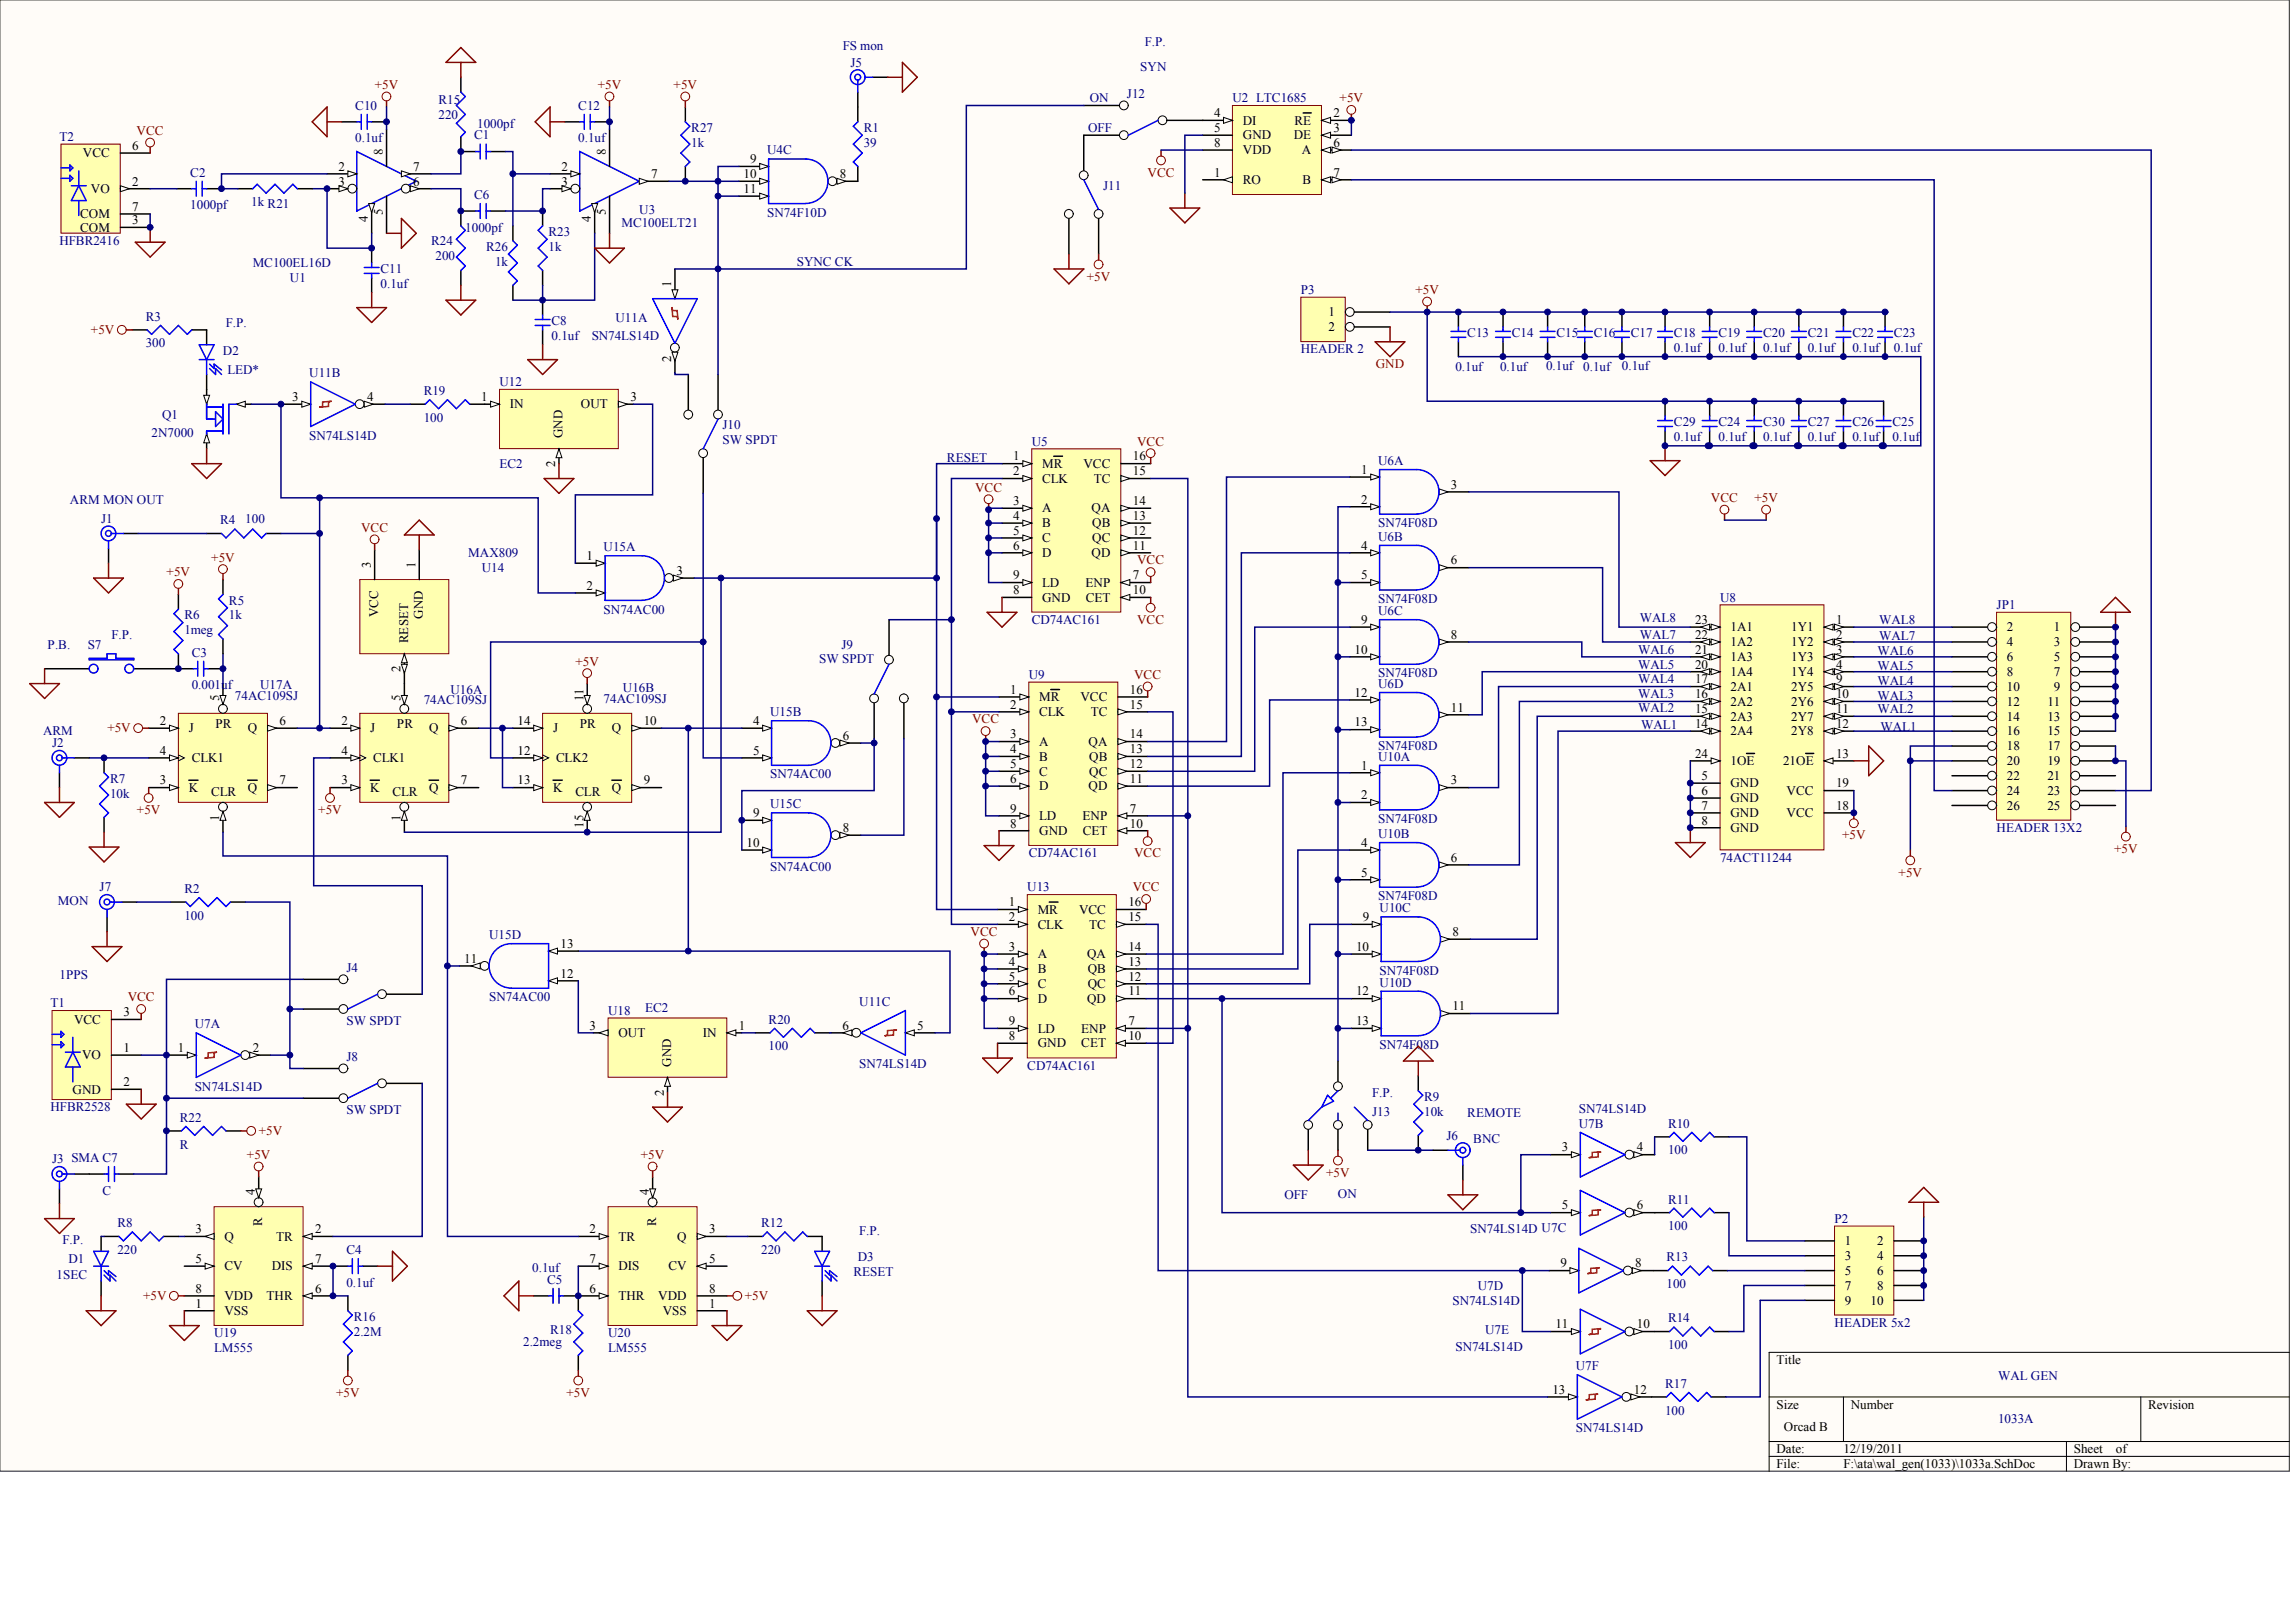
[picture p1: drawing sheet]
<svg xmlns="http://www.w3.org/2000/svg" width="840mm" height="594mm" viewBox="0 0 840 594" stroke-linecap="round" stroke-linejoin="round" font-family="sans-serif">
<defs><g id="words">
<g font-size="4.8" fill="#000080">
<text x="419.2" y="16.8">F.P.</text>
<text x="308.7" y="18.4">FS mon</text>
<text x="311.4" y="24.4">J5</text>
<text x="417.5" y="26">SYN</text>
<text x="412.6" y="35.8">J12</text>
<text x="130.1" y="40.2">C10</text>
<text x="160.6" y="38">R15</text>
<text x="211.8" y="40.2">C12</text>
<text x="399" y="37.4">ON</text>
<text x="451.3" y="37.4">U2 LTC1685</text>
<text x="160.6" y="43.4">220</text>
<text x="174.7" y="46.7">1000pf</text>
<text x="21.8" y="51.6">T2</text>
<text x="130.1" y="52.1">0.1uf</text>
<text x="173.6" y="51">C1</text>
<text x="211.8" y="52.1">0.1uf</text>
<text x="253.1" y="48.3">R27</text>
<text x="253.1" y="53.8">1k</text>
<text x="316.3" y="48.3">R1</text>
<text x="316.3" y="53.8">39</text>
<text x="398.5" y="48.3">OFF</text>
<text x="280.9" y="56.5">U4C</text>
<text x="69.7" y="64.6">C2</text>
<text x="403.9" y="69.5">J11</text>
<text x="69.7" y="76.6">1000pf</text>
<text x="92" y="75.5">1k R21</text>
<text x="173.6" y="72.8">C6</text>
<text x="227.5" y="83.1">MC100ELT21</text>
<text x="234.1" y="78.2">U3</text>
<text x="280.9" y="79.3">SN74F10D</text>
<text x="21.8" y="89.7">HFBR2416</text>
<text x="157.9" y="89.7">R24</text>
<text x="170.4" y="84.8">1000pf</text>
<text x="200.9" y="86.4">R23</text>
<text x="159.5" y="95.1">200</text>
<text x="178" y="91.8">R26</text>
<text x="200.9" y="91.8">1k</text>
<text x="92.5" y="97.8">MC100EL16D</text>
<text x="139.4" y="100">C11</text>
<text x="181.3" y="97.3">1k</text>
<text x="291.8" y="97.3">SYNC CK</text>
<text x="106.1" y="103.3">U1</text>
<text x="139.4" y="105.4">0.1uf</text>
<text x="476.3" y="107.6">P3</text>
<text x="53.3" y="117.4">R3</text>
<text x="82.7" y="119.6">F.P.</text>
<text x="202" y="119">C8</text>
<text x="225.4" y="117.9">U11A</text>
<text x="202" y="124.5">0.1uf</text>
<text x="216.7" y="124.5">SN74LS14D</text>
<text x="537.3" y="123.4">C13</text>
<text x="553.6" y="123.4">C14</text>
<text x="569.9" y="123.4">C15</text>
<text x="583.6" y="123.4">C16</text>
<text x="597.2" y="123.4">C17</text>
<text x="612.9" y="123.4">C18</text>
<text x="629.3" y="123.4">C19</text>
<text x="645.6" y="123.4">C20</text>
<text x="661.9" y="123.4">C21</text>
<text x="678.3" y="123.4">C22</text>
<text x="693.5" y="123.4">C23</text>
<text x="53.3" y="127.2">300</text>
<text x="81.7" y="129.9">D2</text>
<text x="476.3" y="129.4">HEADER 2</text>
<text x="612.9" y="128.8">0.1uf</text>
<text x="629.3" y="128.8">0.1uf</text>
<text x="645.6" y="128.8">0.1uf</text>
<text x="661.9" y="128.8">0.1uf</text>
<text x="678.3" y="128.8">0.1uf</text>
<text x="693.5" y="128.8">0.1uf</text>
<text x="83.3" y="137">LED*</text>
<text x="532.9" y="135.9">0.1uf</text>
<text x="549.3" y="135.9">0.1uf</text>
<text x="566.1" y="135.4">0.1uf 0.1uf</text>
<text x="593.9" y="135.4">0.1uf</text>
<text x="113.2" y="138.1">U11B</text>
<text x="182.9" y="141.3">U12</text>
<text x="155.1" y="144.6">R19</text>
<text x="59.3" y="153.3">Q1</text>
<text x="155.1" y="154.4">100</text>
<text x="55.5" y="159.8">2N7000</text>
<text x="113.2" y="160.9">SN74LS14D</text>
<text x="264.6" y="157.1">J10</text>
<text x="612.9" y="156">C29</text>
<text x="612.9" y="161.5">0.1uf</text>
<text x="629.3" y="156">C24</text>
<text x="629.3" y="161.5">0.1uf</text>
<text x="645.6" y="156">C30</text>
<text x="645.6" y="161.5">0.1uf</text>
<text x="661.9" y="156">C27</text>
<text x="661.9" y="161.5">0.1uf</text>
<text x="678.3" y="156">C26</text>
<text x="678.3" y="161.5">0.1uf</text>
<text x="693" y="156">C25</text>
<text x="693" y="161.5">0.1uf</text>
<text x="264.6" y="162.6">SW SPDT</text>
<text x="377.8" y="163.1">U5</text>
<text x="182.9" y="171.3">EC2</text>
<text x="346.8" y="169.1">RESET</text>
<text x="504.6" y="170.2">U6A</text>
<text x="25.6" y="184.3">ARM MON OUT</text>
<text x="37" y="191.4">J1</text>
<text x="80.6" y="191.9">R4</text>
<text x="89.8" y="191.4">100</text>
<text x="504.6" y="197.9">U6B</text>
<text x="504.6" y="193">SN74F08D</text>
<text x="171.5" y="203.9">MAX809</text>
<text x="221" y="201.7">U15A</text>
<text x="176.4" y="209.3">U14</text>
<text x="83.8" y="221.3">R5</text>
<text x="504.6" y="220.8">SN74F08D</text>
<text x="629.8" y="220.2">U8</text>
<text x="67.5" y="226.7">R6</text>
<text x="83.8" y="226.7">1k</text>
<text x="221" y="224.6">SN74AC00</text>
<text x="504.6" y="225.1">U6C</text>
<text x="600.4" y="227.8">WAL8</text>
<text x="731.1" y="222.9">JP1</text>
<text x="40.8" y="233.8">F.P.</text>
<text x="67.5" y="232.2">1meg</text>
<text x="377.8" y="228.4">CD74AC161</text>
<text x="600.4" y="233.8">WAL7</text>
<text x="688.1" y="228.4">WAL8</text>
<text x="17.4" y="237.6">P.B.</text>
<text x="32.1" y="237.6">S7</text>
<text x="308.1" y="237.6">J9</text>
<text x="599.9" y="239.3">WAL6</text>
<text x="687.5" y="239.8">WAL6</text>
<text x="688.1" y="234.4">WAL7</text>
<text x="70.2" y="240.3">C3</text>
<text x="299.9" y="242.5">SW SPDT</text>
<text x="599.9" y="244.7">WAL5</text>
<text x="687.5" y="245.2">WAL5</text>
<text x="376.7" y="248.5">U9</text>
<text x="504.6" y="251.8">U6D</text>
<text x="504.6" y="248">SN74F08D</text>
<text x="599.9" y="250.1">WAL4</text>
<text x="687.5" y="250.7">WAL4</text>
<text x="70.2" y="252.3">0.001uf</text>
<text x="86" y="256.1">74AC109SJ</text>
<text x="95.3" y="252.3">U17A</text>
<text x="155.1" y="257.8">74AC109SJ</text>
<text x="164.9" y="253.9">U16A</text>
<text x="221" y="257.2">74AC109SJ</text>
<text x="228.1" y="253.4">U16B</text>
<text x="599.9" y="255.6">WAL3</text>
<text x="687.5" y="256.1">WAL3</text>
<text x="282" y="262.1">U15B</text>
<text x="599.9" y="260.5">WAL2</text>
<text x="687.5" y="261">WAL2</text>
<text x="15.8" y="269.2">ARM</text>
<text x="601" y="267">WAL1</text>
<text x="688.6" y="267.5">WAL1</text>
<text x="19.1" y="273.5">J2</text>
<text x="504.6" y="274.6">SN74F08D</text>
<text x="504.6" y="278.4">U10A</text>
<text x="40.3" y="286.6">R7</text>
<text x="282" y="285">SN74AC00</text>
<text x="40.3" y="292">10k</text>
<text x="282" y="295.8">U15C</text>
<text x="504.6" y="301.3">SN74F08D</text>
<text x="731.1" y="304.5">HEADER 13X2</text>
<text x="504.6" y="306.7">U10B</text>
<text x="376.7" y="313.8">CD74AC161</text>
<text x="629.8" y="315.4">74ACT11244</text>
<text x="282" y="318.7">SN74AC00</text>
<text x="36.5" y="326.3">J7</text>
<text x="67.5" y="326.8">R2</text>
<text x="376.2" y="326.3">U13</text>
<text x="504.6" y="329.6">SN74F08D</text>
<text x="21.2" y="331.2">MON</text>
<text x="505.2" y="333.9">U10C</text>
<text x="67.5" y="336.6">100</text>
<text x="179.1" y="343.7">U15D</text>
<text x="21.8" y="358.4">1PPS</text>
<text x="126.8" y="355.7">J4</text>
<text x="505.2" y="356.8">SN74F08D</text>
<text x="505.2" y="361.1">U10D</text>
<text x="18.5" y="368.7">T1</text>
<text x="179.1" y="366.5">SN74AC00</text>
<text x="222.6" y="371.4">U18</text>
<text x="236.3" y="370.4">EC2</text>
<text x="314.6" y="368.2">U11C</text>
<text x="71.3" y="376.3">U7A</text>
<text x="126.8" y="375.3">SW SPDT</text>
<text x="281.4" y="374.7">R20</text>
<text x="505.2" y="384">SN74F08D</text>
<text x="126.8" y="388.3">J8</text>
<text x="281.4" y="384.5">100</text>
<text x="314.6" y="391">SN74LS14D</text>
<text x="376.2" y="391.6">CD74AC161</text>
<text x="71.3" y="399.2">SN74LS14D</text>
<text x="502.4" y="401.4">F.P.</text>
<text x="18.5" y="406.8">HFBR2528</text>
<text x="126.8" y="407.9">SW SPDT</text>
<text x="521.5" y="403">R9</text>
<text x="578.1" y="407.3">SN74LS14D</text>
<text x="65.9" y="410.6">R22</text>
<text x="502.4" y="408.4">J13</text>
<text x="521.5" y="408.4">10k</text>
<text x="537.3" y="409">REMOTE</text>
<text x="578.1" y="412.8">U7B</text>
<text x="610.8" y="412.8">R10</text>
<text x="529.7" y="417.1">J6</text>
<text x="539.5" y="418.2">BNC</text>
<text x="19.1" y="425.8">J3 SMA C7</text>
<text x="65.9" y="420.4">R</text>
<text x="610.8" y="422.6">100</text>
<text x="37.6" y="437.3">C</text>
<text x="470.3" y="438.9">OFF</text>
<text x="489.9" y="438.4">ON</text>
<text x="610.8" y="440.5">R11</text>
<text x="43" y="449.2">R8</text>
<text x="278.7" y="449.2">R12</text>
<text x="671.7" y="447.6">P2</text>
<text x="22.9" y="455.2">F.P.</text>
<text x="314.6" y="452">F.P.</text>
<text x="538.4" y="451.4">SN74LS14D U7C</text>
<text x="610.8" y="450.3">100</text>
<text x="43" y="459">220</text>
<text x="126.8" y="459">C4</text>
<text x="278.7" y="459">220</text>
<text x="314.1" y="461.7">D3</text>
<text x="610.2" y="461.7">R13</text>
<text x="25" y="462.3">D1</text>
<text x="194.9" y="465.6">0.1uf</text>
<text x="312.5" y="467.2">RESET</text>
<text x="20.7" y="468.3">1SEC</text>
<text x="126.8" y="471">0.1uf</text>
<text x="200.3" y="469.9">C5</text>
<text x="541.1" y="472.1">U7D</text>
<text x="610.2" y="471.5">100</text>
<text x="531.8" y="477.5">SN74LS14D</text>
<text x="129.6" y="483.5">R16</text>
<text x="610.8" y="484">R14</text>
<text x="671.7" y="485.7">HEADER 5x2</text>
<text x="78.4" y="489.5">U19</text>
<text x="129.6" y="488.9">2.2M</text>
<text x="201.4" y="488.4">R18</text>
<text x="222.6" y="489.5">U20</text>
<text x="543.8" y="488.4">U7E</text>
<text x="78.4" y="494.9">LM555</text>
<text x="191.6" y="492.8">2.2meg</text>
<text x="222.6" y="494.9">LM555</text>
<text x="532.9" y="494.4">SN74LS14D</text>
<text x="610.8" y="493.8">100</text>
<text x="577" y="501.5">U7F</text>
<text x="609.7" y="508">R17</text>
<text x="731.6" y="505.3">WAL GEN</text>
<text x="609.7" y="517.8">100</text>
<text x="731.6" y="521">1033A</text>
<text x="577" y="524.3">SN74LS14D</text>
</g>
<g font-size="4.8" fill="#800000">
<text x="137.2" y="32.5">+5V</text>
<text x="218.9" y="32.5">+5V</text>
<text x="246.6" y="32.5">+5V</text>
<text x="490.5" y="37.4">+5V</text>
<text x="50" y="49.4">VCC</text>
<text x="420.2" y="64.6">VCC</text>
<text x="398" y="102.7">+5V</text>
<text x="518.3" y="107.6">+5V</text>
<text x="33.3" y="122.3">+5V</text>
<text x="503.7" y="134.8">GND</text>
<text x="416.4" y="163.1">VCC</text>
<text x="357" y="180">VCC</text>
<text x="626.5" y="183.8">VCC</text>
<text x="642.4" y="183.8">+5V</text>
<text x="132.2" y="194.7">VCC</text>
<text x="77.4" y="205.5">+5V</text>
<text x="416.4" y="206.6">VCC</text>
<text x="61" y="211">+5V</text>
<text x="416.4" y="228.4">VCC</text>
<text x="210.7" y="243.6">+5V</text>
<text x="415.3" y="248.5">VCC</text>
<text x="39.3" y="268.1">+5V</text>
<text x="356" y="264.8">VCC</text>
<text x="50.1" y="298">+5V</text>
<text x="116.5" y="298">+5V</text>
<text x="674.5" y="307.3">+5V</text>
<text x="415.3" y="313.8">VCC</text>
<text x="774.1" y="312.1">+5V</text>
<text x="695.2" y="320.9">+5V</text>
<text x="414.7" y="326.3">VCC</text>
<text x="355.4" y="342.6">VCC</text>
<text x="46.8" y="366.5">VCC</text>
<text x="94.7" y="415.5">+5V</text>
<text x="90.4" y="424.2">+5V</text>
<text x="234.7" y="424.2">+5V</text>
<text x="485.6" y="430.7">+5V</text>
<text x="52.4" y="475.9">+5V</text>
<text x="272.7" y="475.9">+5V</text>
<text x="123.1" y="511.2">+5V</text>
<text x="207.5" y="511.2">+5V</text>
</g>
<g font-size="4.8">
<text x="444.5" y="42.9">4</text>
<text x="455.1" y="45.6">DI</text>
<text x="474" y="45.6">RE</text>
<text x="488.3" y="42.9">2</text>
<text x="444.5" y="48.3">5</text>
<text x="444.5" y="53.8">8</text>
<text x="455.1" y="51">GND</text>
<text x="473.7" y="51">DE</text>
<text x="488.3" y="53.8">6</text>
<text x="488.3" y="48.3">3</text>
<text x="30.4" y="57.6">VCC</text>
<text x="48.4" y="54.8">6</text>
<text x="274.7" y="59.7">9</text>
<text x="455.1" y="56.5">VDD</text>
<text x="476.6" y="56.5">A</text>
<text x="123.9" y="62.5">2</text>
<text x="151.3" y="62.5">7</text>
<text x="205.5" y="62.5">2</text>
<text x="238.4" y="65.2">7</text>
<text x="272.3" y="65.2">10</text>
<text x="307.6" y="65.2">8</text>
<text x="444.5" y="64.6">1</text>
<text x="488.3" y="64.6">7</text>
<text x="33.3" y="70.6">VO</text>
<text x="48.4" y="67.9">2</text>
<text x="123.9" y="67.9">3</text>
<text x="151.3" y="67.9">6</text>
<text x="205.5" y="67.9">3</text>
<text x="272.3" y="70.6">11</text>
<text x="455.1" y="67.4">RO</text>
<text x="476.9" y="67.4">B</text>
<text x="48.4" y="77.2">7</text>
<text x="29.3" y="79.9">COM</text>
<text x="48.4" y="82">3</text>
<text x="29.3" y="84.8">COM</text>
<text x="486.4" y="115.8">1</text>
<text x="486.4" y="121.2">2</text>
<text x="107" y="146.8">3</text>
<text x="134.5" y="146.8">4</text>
<text x="176.2" y="146.8">1</text>
<text x="186.7" y="149.5">IN</text>
<text x="212.7" y="149.5">OUT</text>
<text x="230.8" y="146.8">3</text>
<text x="371" y="174">2</text>
<text x="371" y="168.5">1</text>
<text x="381.6" y="171.3">MR</text>
<text x="396.7" y="171.3">VCC</text>
<text x="414.8" y="168.5">16</text>
<text x="414.8" y="174">15</text>
<text x="498.4" y="173.4">1</text>
<text x="381.6" y="176.7">CLK</text>
<text x="400.5" y="176.7">TC</text>
<text x="531.3" y="178.9">3</text>
<text x="371" y="184.9">3</text>
<text x="414.8" y="184.9">14</text>
<text x="498.4" y="184.3">2</text>
<text x="371" y="190.3">4</text>
<text x="381.6" y="187.6">A</text>
<text x="399.7" y="187.6">QA</text>
<text x="414.8" y="190.3">13</text>
<text x="371" y="195.7">5</text>
<text x="381.6" y="193">B</text>
<text x="399.9" y="193">QB</text>
<text x="414.8" y="195.7">12</text>
<text x="371" y="201.2">6</text>
<text x="381.6" y="198.5">C</text>
<text x="381.6" y="203.9">D</text>
<text x="399.7" y="203.9">QD</text>
<text x="399.9" y="198.5">QC</text>
<text x="414.8" y="201.2">11</text>
<text x="498.4" y="201.2">4</text>
<text x="214.8" y="205">1</text>
<text x="531.3" y="206.6">6</text>
<text x="214.8" y="215.9">2</text>
<text x="247.7" y="210.4">3</text>
<text x="371" y="212.1">9</text>
<text x="381.6" y="214.8">LD</text>
<text x="397.5" y="214.8">ENP</text>
<text x="414.8" y="212.1">7</text>
<text x="498.4" y="212.1">5</text>
<text x="371" y="217.5">8</text>
<text x="381.6" y="220.2">GND</text>
<text x="397.5" y="220.2">CET</text>
<text x="414.8" y="217.5">10</text>
<text x="498.4" y="228.4">9</text>
<text x="531.3" y="233.8">8</text>
<text x="620.7" y="228.4">23</text>
<text x="620.7" y="233.8">22</text>
<text x="633.6" y="231.1">1A1</text>
<text x="655.8" y="231.1">1Y1</text>
<text x="672.3" y="228.4">1</text>
<text x="672.3" y="233.8">2</text>
<text x="734.9" y="231.1">2</text>
<text x="752.1" y="231.1">1</text>
<text x="496" y="239.3">10</text>
<text x="620.7" y="239.3">21</text>
<text x="633.6" y="236.5">1A2</text>
<text x="655.8" y="236.5">1Y2</text>
<text x="672.3" y="239.3">3</text>
<text x="734.9" y="236.5">4</text>
<text x="752.1" y="236.5">3</text>
<text x="620.7" y="244.7">20</text>
<text x="633.6" y="242">1A3</text>
<text x="655.8" y="242">1Y3</text>
<text x="672.3" y="244.7">4</text>
<text x="734.9" y="242">6</text>
<text x="752.1" y="242">5</text>
<text x="620.7" y="250.1">17</text>
<text x="633.6" y="247.4">1A4</text>
<text x="655.8" y="247.4">1Y4</text>
<text x="672.3" y="250.1">9</text>
<text x="734.9" y="247.4">8</text>
<text x="752.1" y="247.4">7</text>
<text x="369.9" y="253.9">1</text>
<text x="380.5" y="256.7">MR</text>
<text x="395.6" y="256.7">VCC</text>
<text x="413.7" y="253.9">16</text>
<text x="496" y="255">12</text>
<text x="620.7" y="255.6">16</text>
<text x="633.6" y="252.9">2A1</text>
<text x="655.8" y="252.9">2Y5</text>
<text x="672.3" y="255.6">10</text>
<text x="734.9" y="252.9">10</text>
<text x="752.1" y="252.9">9</text>
<text x="369.9" y="259.4">2</text>
<text x="380.5" y="262.1">CLK</text>
<text x="399.4" y="262.1">TC</text>
<text x="413.7" y="259.4">15</text>
<text x="531.3" y="260.5">11</text>
<text x="620.7" y="261">15</text>
<text x="633.6" y="258.3">2A2</text>
<text x="633.6" y="263.7">2A3</text>
<text x="655.8" y="258.3">2Y6</text>
<text x="655.8" y="263.7">2Y7</text>
<text x="672.3" y="261">11</text>
<text x="734.9" y="258.3">12</text>
<text x="734.9" y="263.7">14</text>
<text x="749.7" y="258.3">11</text>
<text x="749.7" y="263.7">13</text>
<text x="58.6" y="265.4">2</text>
<text x="69.1" y="268.1">J</text>
<text x="78.9" y="266.5">PR</text>
<text x="90.7" y="268.1">Q</text>
<text x="102.3" y="265.4">6</text>
<text x="125" y="265.4">2</text>
<text x="135.5" y="268.1">J</text>
<text x="145.3" y="266.5">PR</text>
<text x="157.1" y="268.1">Q</text>
<text x="168.8" y="265.4">6</text>
<text x="189.5" y="265.4">14</text>
<text x="202.5" y="268.1">J</text>
<text x="212.3" y="266.5">PR</text>
<text x="224.1" y="268.1">Q</text>
<text x="235.7" y="265.4">10</text>
<text x="275.8" y="265.4">4</text>
<text x="496" y="265.9">13</text>
<text x="620.7" y="266.5">14</text>
<text x="633.6" y="269.2">2A4</text>
<text x="655.8" y="269.2">2Y8</text>
<text x="672.3" y="266.5">12</text>
<text x="734.9" y="269.2">16</text>
<text x="749.7" y="269.2">15</text>
<text x="308.7" y="270.8">6</text>
<text x="369.9" y="270.3">3</text>
<text x="369.9" y="275.7">4</text>
<text x="380.5" y="273">A</text>
<text x="398.6" y="273">QA</text>
<text x="413.7" y="270.3">14</text>
<text x="413.7" y="275.7">13</text>
<text x="734.9" y="274.6">18</text>
<text x="749.7" y="274.6">17</text>
<text x="58.6" y="276.2">4</text>
<text x="70.2" y="279">CLK1</text>
<text x="125" y="276.2">4</text>
<text x="136.6" y="279">CLK1</text>
<text x="189.5" y="276.2">12</text>
<text x="203.6" y="279">CLK2</text>
<text x="275.8" y="276.2">5</text>
<text x="369.9" y="281.1">5</text>
<text x="380.5" y="278.4">B</text>
<text x="398.9" y="278.4">QB</text>
<text x="413.7" y="281.1">12</text>
<text x="498.4" y="281.7">1</text>
<text x="620.7" y="277.3">24</text>
<text x="633.6" y="280.1">1OE</text>
<text x="652.9" y="280.1">21OE</text>
<text x="672.3" y="277.3">13</text>
<text x="734.9" y="280.1">20</text>
<text x="749.7" y="280.1">19</text>
<text x="58.6" y="287.1">3</text>
<text x="102.3" y="287.1">7</text>
<text x="125" y="287.1">3</text>
<text x="168.8" y="287.1">7</text>
<text x="189.5" y="287.1">13</text>
<text x="235.7" y="287.1">9</text>
<text x="369.9" y="286.6">6</text>
<text x="380.5" y="283.9">C</text>
<text x="398.9" y="283.9">QC</text>
<text x="413.7" y="286.6">11</text>
<text x="531.3" y="287.1">3</text>
<text x="623.1" y="285.5">5</text>
<text x="734.9" y="285.5">22</text>
<text x="749.7" y="285.5">21</text>
<text x="69.1" y="289.8">K</text>
<text x="77.3" y="291.5">CLR</text>
<text x="90.7" y="289.8">Q</text>
<text x="135.5" y="289.8">K</text>
<text x="143.7" y="291.5">CLR</text>
<text x="157.1" y="289.8">Q</text>
<text x="202.5" y="289.8">K</text>
<text x="210.7" y="291.5">CLR</text>
<text x="224.1" y="289.8">Q</text>
<text x="380.5" y="289.3">D</text>
<text x="398.6" y="289.3">QD</text>
<text x="498.4" y="292.6">2</text>
<text x="623.1" y="290.9">6</text>
<text x="633.6" y="288.2">GND</text>
<text x="633.6" y="293.7">GND</text>
<text x="654.2" y="290.9">VCC</text>
<text x="672.3" y="288.2">19</text>
<text x="734.9" y="290.9">24</text>
<text x="749.7" y="290.9">23</text>
<text x="275.8" y="299.1">9</text>
<text x="369.9" y="297.5">9</text>
<text x="413.7" y="297.5">7</text>
<text x="623.1" y="296.4">7</text>
<text x="633.6" y="299.1">GND</text>
<text x="654.2" y="299.1">VCC</text>
<text x="672.3" y="296.4">18</text>
<text x="734.9" y="296.4">26</text>
<text x="749.7" y="296.4">25</text>
<text x="308.7" y="304.5">8</text>
<text x="369.9" y="302.9">8</text>
<text x="380.5" y="305.6">GND</text>
<text x="380.5" y="300.2">LD</text>
<text x="396.4" y="300.2">ENP</text>
<text x="396.5" y="305.6">CET</text>
<text x="413.7" y="302.9">10</text>
<text x="623.1" y="301.8">8</text>
<text x="633.6" y="304.5">GND</text>
<text x="273.4" y="310">10</text>
<text x="498.4" y="310">4</text>
<text x="531.3" y="315.4">6</text>
<text x="498.4" y="320.9">5</text>
<text x="369.4" y="331.7">1</text>
<text x="380" y="334.5">MR</text>
<text x="395.1" y="334.5">VCC</text>
<text x="413.2" y="331.7">16</text>
<text x="369.4" y="337.2">2</text>
<text x="380" y="339.9">CLK</text>
<text x="398.9" y="339.9">TC</text>
<text x="413.2" y="337.2">15</text>
<text x="499" y="337.2">9</text>
<text x="205.2" y="347">13</text>
<text x="531.8" y="342.6">8</text>
<text x="169.9" y="352.4">11</text>
<text x="369.4" y="348.1">3</text>
<text x="369.4" y="353.5">4</text>
<text x="380" y="350.8">A</text>
<text x="398" y="350.8">QA</text>
<text x="413.2" y="348.1">14</text>
<text x="413.2" y="353.5">13</text>
<text x="496.6" y="348.1">10</text>
<text x="205.2" y="357.8">12</text>
<text x="369.4" y="358.9">5</text>
<text x="380" y="356.2">B</text>
<text x="398.3" y="356.2">QB</text>
<text x="413.2" y="358.9">12</text>
<text x="369.4" y="364.4">6</text>
<text x="380" y="361.7">C</text>
<text x="398.3" y="361.7">QC</text>
<text x="413.2" y="364.4">11</text>
<text x="496.6" y="364.4">12</text>
<text x="45.2" y="372">3</text>
<text x="380" y="367.1">D</text>
<text x="398" y="367.1">QD</text>
<text x="531.8" y="369.8">11</text>
<text x="27.1" y="374.7">VCC</text>
<text x="215.9" y="376.9">3</text>
<text x="270.5" y="376.9">1</text>
<text x="308.4" y="376.9">6</text>
<text x="335.9" y="376.9">5</text>
<text x="369.4" y="375.3">9</text>
<text x="380" y="378">LD</text>
<text x="395.9" y="378">ENP</text>
<text x="413.2" y="375.3">7</text>
<text x="496.6" y="375.3">13</text>
<text x="226.5" y="379.6">OUT</text>
<text x="257.4" y="379.6">IN</text>
<text x="369.4" y="380.7">8</text>
<text x="380" y="383.4">GND</text>
<text x="395.9" y="383.4">CET</text>
<text x="413.2" y="380.7">10</text>
<text x="30" y="387.8">VO</text>
<text x="45.2" y="385">1</text>
<text x="65.1" y="385">1</text>
<text x="92.5" y="385">2</text>
<text x="26.6" y="400.3">GND</text>
<text x="45.2" y="397.6">2</text>
<text x="571.9" y="421.5">3</text>
<text x="599.3" y="421.5">4</text>
<text x="571.9" y="442.7">5</text>
<text x="599.3" y="442.7">6</text>
<text x="71.6" y="451.4">3</text>
<text x="82.2" y="454.1">Q</text>
<text x="101.1" y="454.1">TR</text>
<text x="115.4" y="451.4">2</text>
<text x="215.9" y="451.4">2</text>
<text x="226.5" y="454.1">TR</text>
<text x="248" y="454.1">Q</text>
<text x="259.7" y="451.4">3</text>
<text x="675.5" y="455.8">1</text>
<text x="687.3" y="455.8">2</text>
<text x="675.5" y="461.2">3</text>
<text x="687.3" y="461.2">4</text>
<text x="71.6" y="462.3">5</text>
<text x="82.2" y="465">CV</text>
<text x="99.6" y="465">DIS</text>
<text x="115.4" y="462.3">7</text>
<text x="215.9" y="462.3">7</text>
<text x="226.5" y="465">DIS</text>
<text x="244.8" y="465">CV</text>
<text x="259.7" y="462.3">5</text>
<text x="571.4" y="463.9">9</text>
<text x="598.8" y="463.9">8</text>
<text x="675.5" y="466.6">5</text>
<text x="687.3" y="466.6">6</text>
<text x="71.6" y="473.2">8</text>
<text x="115.4" y="473.2">6</text>
<text x="215.9" y="473.2">6</text>
<text x="259.7" y="473.2">8</text>
<text x="675.5" y="472.1">7</text>
<text x="687.3" y="472.1">8</text>
<text x="71.6" y="478.6">1</text>
<text x="82.2" y="475.9">VDD</text>
<text x="97.6" y="475.9">THR</text>
<text x="226.5" y="475.9">THR</text>
<text x="241" y="475.9">VDD</text>
<text x="259.7" y="478.6">1</text>
<text x="675.5" y="477.5">9</text>
<text x="684.9" y="477.5">10</text>
<text x="82.2" y="481.3">VSS</text>
<text x="242.7" y="481.3">VSS</text>
<text x="569.5" y="486.2">11</text>
<text x="599.3" y="486.2">10</text>
<text x="650.5" y="499.3">Title</text>
<text x="568.4" y="510.2">13</text>
<text x="598.2" y="510.2">12</text>
<text x="650.5" y="515.6">Size</text>
<text x="677.7" y="515.6">Number</text>
<text x="786.6" y="515.6">Revision</text>
<text x="653.2" y="523.8">Orcad B</text>
<text x="650.5" y="531.9">Date:</text>
<text x="675" y="531.9">12/19/2011</text>
<text x="759.4" y="531.9">Sheet</text>
<text x="774.8" y="531.9">of</text>
<text x="650.5" y="537.4">File:</text>
<text x="675" y="537.4">F:\ata\wal_gen(1033)\1033a.SchDoc</text>
<text x="759.4" y="537.4">Drawn By:</text>
</g>
<g font-size="4.7">
<text x="140.1" y="56.6" transform="rotate(-90 140.1 56.6)">8</text>
<text x="221.8" y="56.6" transform="rotate(-90 221.8 56.6)">8</text>
<text x="134.7" y="81.3" transform="rotate(-90 134.7 81.3)">4</text>
<text x="140.1" y="78.6" transform="rotate(-90 140.1 78.6)">5</text>
<text x="216.4" y="81.3" transform="rotate(-90 216.4 81.3)">4</text>
<text x="221.8" y="78.6" transform="rotate(-90 221.8 78.6)">5</text>
<text x="245.7" y="105" transform="rotate(-90 245.7 105)">1</text>
<text x="245.7" y="132.5" transform="rotate(-90 245.7 132.5)">2</text>
<text x="206" y="160.5" transform="rotate(-90 206 160.5)">GND</text>
<text x="203.3" y="171.1" transform="rotate(-90 203.3 171.1)">2</text>
<text x="135.8" y="207.8" transform="rotate(-90 135.8 207.8)">3</text>
<text x="152.1" y="207.8" transform="rotate(-90 152.1 207.8)">1</text>
<text x="138.5" y="226" transform="rotate(-90 138.5 226)">VCC</text>
<text x="154.8" y="226.6" transform="rotate(-90 154.8 226.6)">GND</text>
<text x="149.4" y="235.5" transform="rotate(-90 149.4 235.5)">RESET</text>
<text x="146.7" y="246.1" transform="rotate(-90 146.7 246.1)">2</text>
<text x="80.3" y="256.8" transform="rotate(-90 80.3 256.8)">5</text>
<text x="146.7" y="256.8" transform="rotate(-90 146.7 256.8)">5</text>
<text x="213.6" y="256.8" transform="rotate(-90 213.6 256.8)">11</text>
<text x="80.3" y="300.5" transform="rotate(-90 80.3 300.5)">1</text>
<text x="146.7" y="300.5" transform="rotate(-90 146.7 300.5)">1</text>
<text x="213.6" y="303" transform="rotate(-90 213.6 303)">15</text>
<text x="245.7" y="390.6" transform="rotate(-90 245.7 390.6)">GND</text>
<text x="243" y="401.2" transform="rotate(-90 243 401.2)">2</text>
<text x="93.3" y="437.4" transform="rotate(-90 93.3 437.4)">4</text>
<text x="237.6" y="437.4" transform="rotate(-90 237.6 437.4)">4</text>
<text x="96" y="448.8" transform="rotate(-90 96 448.8)">R</text>
<text x="240.3" y="448.8" transform="rotate(-90 240.3 448.8)">R</text>
</g>
</g></defs>
<path d="M0 0h838.3v538.5h-838.3z" fill="#fffcf8" stroke="#404040" stroke-width=".37"/>
<path d="M838.3 495h-190.5v43.5M647.8 511.3h190.5M675 511.3v16.4M783.9 511.3v16.4M647.8 527.7h190.5M647.8 533.1h190.5M756.7 527.7v10.8" fill="none" stroke="#000" stroke-width=".37"/>
<path d="M19.1 369.9h21.7v32.6h-21.7z" fill="#ffffb0" stroke="#800000" stroke-width=".37"/>
<path d="M19.1 378.6h3.2M22.3 377.5l1.1 1.1-1.1 1.1zM26.7 379.7v5.4M19.1 382.4h3.2M22.3 381.3l1.1 1.1-1.1 1.1zM24 385.1h5.4M26.7 385.1l2.7 5.5h-5.4zM26.7 390.6v5.4" fill="none" stroke="#00f" stroke-width=".54"/>
<path d="M270.5 60.9h10.9M40.8 373.2h10.9M40.8 398.7h10.9M40.8 386.2h10.9" fill="none" stroke="#000" stroke-width=".54"/>
<circle cx="51.7" cy="369.3" r="1.61" fill="none" stroke="#800000" stroke-width=".37"/>
<path d="M51.7 371v2.2M51.7 398.7v5.5M46.3 404.2h10.9l-5.5 5.4z" fill="none" stroke="#800000" stroke-width=".54"/>
<path d="M278.2 59.8l3.2 1.1-3.2 1.1z" fill="#fffcf8" stroke="#000" stroke-width=".37"/>
<path d="M270.5 66.4h10.9" fill="none" stroke="#000" stroke-width=".54"/>
<path d="M278.2 65.3l3.2 1.1-3.2 1z" fill="#fffcf8" stroke="#000" stroke-width=".37"/>
<path d="M270.5 71.8h10.9" fill="none" stroke="#000" stroke-width=".54"/>
<path d="M278.2 70.7l3.2 1.1-3.2 1.1z" fill="#fffcf8" stroke="#000" stroke-width=".37"/>
<path d="M303.2 66.4h10.9" fill="none" stroke="#000" stroke-width=".54"/>
<circle cx="304.8" cy="66.3" r="1.61" fill="#fffcf8" stroke="#000" stroke-width=".37"/>
<path d="M306.5 65.3l3.2 1.1-3.2 1z" fill="#fffcf8" stroke="#000" stroke-width=".37"/>
<path d="M212.3 55.5l21.8 10.9-21.8 10.8zM295 74.5a8.1 8.1 0 0 0 8.2-8.2 8.1 8.1 0 0 0-8.2-8.1h-13.6v16.3h13.6" fill="none" stroke="#00f" stroke-width=".54"/>
<path d="M217.7 74.5v10.9M223.2 71.8v13.6" fill="none" stroke="#000" stroke-width=".54"/>
<path d="M216.7 74.5h2.1l-1.1 3.3z" fill="#fffcf8" stroke="#000" stroke-width=".37"/>
<path d="M223.2 47.3v13.6M201.4 63.6h10.9" fill="none" stroke="#000" stroke-width=".54"/>
<path d="M209 62.6l3.3 1-3.3 1.1z" fill="#fffcf8" stroke="#000" stroke-width=".37"/>
<path d="M201.4 69.1h10.9" fill="none" stroke="#000" stroke-width=".54"/>
<circle cx="210.6" cy="69.1" r="1.61" fill="#fffcf8" stroke="#000" stroke-width=".37"/>
<path d="M205.8 68l3.2 1.1-3.2 1.1z" fill="#fffcf8" stroke="#000" stroke-width=".37"/>
<path d="M234.1 66.4h10.9" fill="none" stroke="#000" stroke-width=".54"/>
<path d="M234.1 65.3l3.2 1.1-3.2 1z" fill="#fffcf8" stroke="#000" stroke-width=".37"/>
<path d="M61 386.2h10.9" fill="none" stroke="#000" stroke-width=".54"/>
<path d="M68.6 385.1l3.3 1.1-3.3 1.1z" fill="#fffcf8" stroke="#000" stroke-width=".37"/>
<path d="M88.2 386.2h10.9" fill="none" stroke="#000" stroke-width=".54"/>
<circle cx="89.8" cy="386.2" r="1.61" fill="#fffcf8" stroke="#000" stroke-width=".37"/>
<path d="M91.5 385.1l3.2 1.1-3.2 1.1z" fill="#fffcf8" stroke="#000" stroke-width=".37"/>
<path d="M68 330.2l1.7 1.6 3.2-3.2 3.3 3.2 3.3-3.2 3.2 3.2 1.7-1.6M71.9 378.1l16.3 8.1-16.3 8.2z" fill="none" stroke="#00f" stroke-width=".54"/>
<path d="M76.2 385.4l3.3-.3-1.1 .3v1.6l-3.3 .3 1.1-.3z" fill="none" stroke="#f00" stroke-width=".54"/>
<path d="M62.6 330.2h5.4M84.4 330.2h5.4" fill="none" stroke="#000" stroke-width=".54"/>
<path d="M22.3 52.8h21.7v32.5h-21.7z" fill="#ffffb0" stroke="#800000" stroke-width=".37"/>
<path d="M22.3 61.5h3.3M22.3 65.3h3.3M25.6 60.4l1.1 1.1-1.1 1.1zM25.6 64.2l1.1 1.1-1.1 1.1zM26.1 68h5.5M28.9 68l2.7 5.4h-5.5zM28.9 62.6v5.4M28.9 73.4v5.5" fill="none" stroke="#00f" stroke-width=".54"/>
<path d="M44.1 56h10.9M44.1 69.1h10.9M44.1 83.2h10.9" fill="none" stroke="#000" stroke-width=".54"/>
<path d="M44.1 68l3.3 1.1-3.3 1.1z" fill="#fffcf8" stroke="#000" stroke-width=".37"/>
<path d="M44.1 78.3h10.9M136.1 74.5v10.9M141.5 71.8v13.6" fill="none" stroke="#000" stroke-width=".54"/>
<path d="M130.6 55.5l21.8 10.9-21.8 10.8z" fill="none" stroke="#00f" stroke-width=".54"/>
<path d="M135 74.5h2.2l-1.1 3.3z" fill="#fffcf8" stroke="#000" stroke-width=".37"/>
<path d="M141.5 47.3v13.6M119.8 63.6h10.8" fill="none" stroke="#000" stroke-width=".54"/>
<path d="M127.4 62.6l3.2 1-3.2 1.1z" fill="#fffcf8" stroke="#000" stroke-width=".37"/>
<path d="M119.8 69.1h10.8" fill="none" stroke="#000" stroke-width=".54"/>
<circle cx="129" cy="69.1" r="1.61" fill="#fffcf8" stroke="#000" stroke-width=".37"/>
<path d="M124.1 68l3.3 1.1-3.3 1.1z" fill="#fffcf8" stroke="#000" stroke-width=".37"/>
<path d="M147 63.6h10.9" fill="none" stroke="#000" stroke-width=".54"/>
<path d="M147 62.6l3.2 1-3.2 1.1z" fill="#fffcf8" stroke="#000" stroke-width=".37"/>
<path d="M147 69.1h10.9" fill="none" stroke="#000" stroke-width=".54"/>
<circle cx="148.6" cy="69.1" r="1.61" fill="#fffcf8" stroke="#000" stroke-width=".37"/>
<path d="M150.2 68l3.3 1.1-3.3 1.1z" fill="#fffcf8" stroke="#000" stroke-width=".37"/>
<g fill="none" stroke="#000080" stroke-width=".54">
<path d="M141.5 39.2v8.1M223.2 39.2v8.1M168.8 55.5v8.1h-10.9M185.1 55.5h2.7v8.1h13.6M55 78.3v4.9M114.3 69.1h5.5v21.7h16.3v-5.4M157.9 69.1h10.9v8.1M187.8 63.6v19.1M201.4 69.1h-2.7v8.1h-13.6M270.5 60.9h-7.6v5.5h-17.9M270.5 66.4h-7.6v5.4h7.6M217.7 85.4v24.5h-29.9"/>
<path d="M198.7 104.4v5.5"/>
</g>
<g fill="none" stroke="#000" stroke-width=".54">
<path d="M168.8 28.3v5.4M250.9 39.2v5.4M314.1 39.2v5.4M125.2 44.6h5.4M136.1 44.6h5.4M168.8 50v5.5h5.4M179.6 55.5h5.5M206.9 44.6h5.4M217.7 44.6h5.5M87.1 69.1h5.4M108.9 69.1h5.4M174.2 77.2h-5.4v5.5"/>
<path d="M179.6 77.2h5.5M198.7 77.2v5.5M250.9 60.9v5.5M314.1 60.9v5.5M136.1 90.8v5.5M168.8 99v5.4M187.8 82.7v5.4M198.7 99v5.4M136.1 101.7v5.5M187.8 104.4v5.5M198.7 109.9v5.4M198.7 120.8v5.4"/>
</g>
<g fill="none" stroke="#00f" stroke-width=".54">
<path d="M168.8 33.7l1.6 1.7-3.3 3.2 3.3 3.3-3.3 3.2 3.3 3.3-1.6 1.6M130.6 44.6h1.7M132.3 41.9v5.4M134.5 44.6h1.6M134.5 41.9v5.4M174.2 55.5h1.6M175.8 52.8v5.4M178 55.5h1.6M178 52.8v5.4M212.3 44.6h1.6M213.9 41.9v5.4M216.1 44.6h1.6"/>
<path d="M216.1 41.9v5.4M250.9 44.6l1.7 1.6-3.3 3.3 3.3 3.3-3.3 3.2 3.3 3.3-1.7 1.6M314.1 44.6l-1.6 1.6 3.2 3.3-3.2 3.3 3.2 3.2-3.2 3.3 1.6 1.6M92.5 69.1l1.7-1.7 3.2 3.3 3.3-3.3 3.3 3.3 3.2-3.3 1.7 1.7M174.2 77.2h1.6M175.8 74.5v5.5M178 74.5v5.5M178 77.2h1.6M133.4 97.9h5.4M136.1 96.3v1.6M168.8 82.7l1.6 1.6-3.3 3.3 3.3 3.2-3.3 3.3 3.3 3.3-1.6 1.6M187.8 88.1l1.6 1.6-3.2 3.3 3.2 3.3-3.2 3.2 3.2 3.3-1.6 1.6"/>
<path d="M198.7 82.7l-1.6 1.6 3.2 3.3-3.2 3.2 3.2 3.3-3.2 3.3 1.6 1.6M133.4 100.1h5.4M136.1 100.1v1.6M196 116.9h5.4M196 119.1h5.4M198.7 115.3v1.6M198.7 119.1v1.7"/>
</g>
<g fill="none" stroke="#800000" stroke-width=".54">
<path d="M141.5 37v2.2M163.3 22.8l5.5-5.4 5.4 5.4zM168.8 22.8v5.5M223.2 37v2.2M250.9 37v2.2M55 53.8v2.2M114.3 44.6l5.5-5.4v10.8zM119.8 44.6h5.4M196 44.6l5.4-5.4v10.8zM201.4 44.6h5.5M147 80l5.4 5.4-5.4 5.4zM49.5 88.7h10.9l-5.4 5.4z"/>
<path d="M55 83.2v5.5M141.5 85.4h5.5M217.7 90.8h10.9l-5.4 5.5zM223.2 85.4v5.4M130.6 112.6h10.9l-5.4 5.4zM136.1 107.2v5.4M163.3 109.9h10.9l-5.4 5.4zM168.8 104.4v5.5M193.2 131.6h10.9l-5.4 5.5zM198.7 126.2v5.4"/>
</g>
<g fill="none" stroke="#800000" stroke-width=".37">
<circle cx="141.5" cy="35.3" r="1.61"/>
<circle cx="223.2" cy="35.3" r="1.61"/>
<circle cx="250.9" cy="35.3" r="1.61"/>
<circle cx="55" cy="52.2" r="1.61"/>
</g>
<path d="M377.8 164.3h32.6v59.8h-32.6z" fill="#ffffb0" stroke="#800000" stroke-width=".37"/>
<path d="M366.9 175.2h10.9" fill="none" stroke="#000" stroke-width=".54"/>
<path d="M374.5 174.1l3.3 1.1-3.3 1z" fill="#fffcf8" stroke="#000" stroke-width=".37"/>
<path d="M366.9 186h10.9" fill="none" stroke="#000" stroke-width=".54"/>
<path d="M374.5 184.9l3.3 1.1-3.3 1.1z" fill="#fffcf8" stroke="#000" stroke-width=".37"/>
<path d="M366.9 191.5h10.9" fill="none" stroke="#000" stroke-width=".54"/>
<path d="M374.5 190.4l3.3 1.1-3.3 1.1z" fill="#fffcf8" stroke="#000" stroke-width=".37"/>
<path d="M366.9 196.9h10.9" fill="none" stroke="#000" stroke-width=".54"/>
<path d="M374.5 195.8l3.3 1.1-3.3 1.1z" fill="#fffcf8" stroke="#000" stroke-width=".37"/>
<path d="M366.9 202.4h10.9" fill="none" stroke="#000" stroke-width=".54"/>
<path d="M374.5 201.3l3.3 1.1-3.3 1z" fill="#fffcf8" stroke="#000" stroke-width=".37"/>
<path d="M366.9 169.7h10.9" fill="none" stroke="#000" stroke-width=".54"/>
<path d="M374.5 168.6l3.3 1.1-3.3 1.1z" fill="#fffcf8" stroke="#000" stroke-width=".37"/>
<path d="M385.8 167h3.3M410.4 186h10.9" fill="none" stroke="#000" stroke-width=".54"/>
<path d="M410.4 184.9l3.3 1.1-3.3 1.1z" fill="#fffcf8" stroke="#000" stroke-width=".37"/>
<path d="M410.4 191.5h10.9" fill="none" stroke="#000" stroke-width=".54"/>
<path d="M410.4 190.4l3.3 1.1-3.3 1.1z" fill="#fffcf8" stroke="#000" stroke-width=".37"/>
<path d="M410.4 196.9h10.9" fill="none" stroke="#000" stroke-width=".54"/>
<path d="M410.4 195.8l3.3 1.1-3.3 1.1z" fill="#fffcf8" stroke="#000" stroke-width=".37"/>
<path d="M410.4 202.4h10.9" fill="none" stroke="#000" stroke-width=".54"/>
<path d="M410.4 201.3l3.3 1.1-3.3 1z" fill="#fffcf8" stroke="#000" stroke-width=".37"/>
<path d="M410.4 213.2h10.9" fill="none" stroke="#000" stroke-width=".54"/>
<path d="M410.4 213.2l3.3-1.1v2.2z" fill="#fffcf8" stroke="#000" stroke-width=".37"/>
<path d="M410.4 169.7h10.9M366.9 218.7h10.9M410.4 218.7h10.9" fill="none" stroke="#000" stroke-width=".54"/>
<path d="M410.4 218.7l3.3-1.1v2.2z" fill="#fffcf8" stroke="#000" stroke-width=".37"/>
<path d="M366.9 213.2h10.9" fill="none" stroke="#000" stroke-width=".54"/>
<path d="M374.5 212.1l3.3 1.1-3.3 1.1z" fill="#fffcf8" stroke="#000" stroke-width=".37"/>
<path d="M410.4 175.2h10.9" fill="none" stroke="#000" stroke-width=".54"/>
<path d="M410.4 174.1l3.3 1.1-3.3 1z" fill="#fffcf8" stroke="#000" stroke-width=".37"/>
<path d="M376.7 249.7h32.6v59.8h-32.6z" fill="#ffffb0" stroke="#800000" stroke-width=".37"/>
<path d="M365.8 260.6h10.9" fill="none" stroke="#000" stroke-width=".54"/>
<path d="M373.4 259.5l3.3 1.1-3.3 1z" fill="#fffcf8" stroke="#000" stroke-width=".37"/>
<path d="M365.8 271.4h10.9" fill="none" stroke="#000" stroke-width=".54"/>
<path d="M373.4 270.3l3.3 1.1-3.3 1.1z" fill="#fffcf8" stroke="#000" stroke-width=".37"/>
<path d="M365.8 276.9h10.9" fill="none" stroke="#000" stroke-width=".54"/>
<path d="M373.4 275.8l3.3 1.1-3.3 1.1z" fill="#fffcf8" stroke="#000" stroke-width=".37"/>
<path d="M365.8 282.3h10.9" fill="none" stroke="#000" stroke-width=".54"/>
<path d="M373.4 281.2l3.3 1.1-3.3 1.1z" fill="#fffcf8" stroke="#000" stroke-width=".37"/>
<path d="M365.8 287.8h10.9" fill="none" stroke="#000" stroke-width=".54"/>
<path d="M373.4 286.7l3.3 1.1-3.3 1z" fill="#fffcf8" stroke="#000" stroke-width=".37"/>
<path d="M365.8 255.1h10.9" fill="none" stroke="#000" stroke-width=".54"/>
<path d="M373.4 254l3.3 1.1-3.3 1.1z" fill="#fffcf8" stroke="#000" stroke-width=".37"/>
<path d="M384.8 252.4h3.2M409.4 271.4h10.8" fill="none" stroke="#000" stroke-width=".54"/>
<path d="M409.4 270.3l3.2 1.1-3.2 1.1z" fill="#fffcf8" stroke="#000" stroke-width=".37"/>
<path d="M409.4 276.9h10.8" fill="none" stroke="#000" stroke-width=".54"/>
<path d="M409.4 275.8l3.2 1.1-3.2 1.1z" fill="#fffcf8" stroke="#000" stroke-width=".37"/>
<path d="M409.4 282.3h10.8" fill="none" stroke="#000" stroke-width=".54"/>
<path d="M409.4 281.2l3.2 1.1-3.2 1.1z" fill="#fffcf8" stroke="#000" stroke-width=".37"/>
<path d="M409.4 287.8h10.8" fill="none" stroke="#000" stroke-width=".54"/>
<path d="M409.4 286.7l3.2 1.1-3.2 1z" fill="#fffcf8" stroke="#000" stroke-width=".37"/>
<path d="M409.4 298.6h10.8" fill="none" stroke="#000" stroke-width=".54"/>
<path d="M409.4 298.6l3.2-1.1v2.2z" fill="#fffcf8" stroke="#000" stroke-width=".37"/>
<path d="M409.4 255.1h10.8M365.8 304.1h10.9M409.4 304.1h10.8" fill="none" stroke="#000" stroke-width=".54"/>
<path d="M409.4 304.1l3.2-1.1v2.2z" fill="#fffcf8" stroke="#000" stroke-width=".37"/>
<path d="M365.8 298.6h10.9" fill="none" stroke="#000" stroke-width=".54"/>
<path d="M373.4 297.5l3.3 1.1-3.3 1.1z" fill="#fffcf8" stroke="#000" stroke-width=".37"/>
<path d="M409.4 260.6h10.8" fill="none" stroke="#000" stroke-width=".54"/>
<path d="M409.4 259.5l3.2 1.1-3.2 1z" fill="#fffcf8" stroke="#000" stroke-width=".37"/>
<path d="M376.2 327.5h32.6v59.8h-32.6z" fill="#ffffb0" stroke="#800000" stroke-width=".37"/>
<path d="M365.3 338.3h10.9" fill="none" stroke="#000" stroke-width=".54"/>
<path d="M372.9 337.3l3.3 1-3.3 1.1z" fill="#fffcf8" stroke="#000" stroke-width=".37"/>
<path d="M365.3 349.2h10.9" fill="none" stroke="#000" stroke-width=".54"/>
<path d="M372.9 348.1l3.3 1.1-3.3 1.1z" fill="#fffcf8" stroke="#000" stroke-width=".37"/>
<path d="M365.3 354.7h10.9" fill="none" stroke="#000" stroke-width=".54"/>
<path d="M372.9 353.6l3.3 1.1-3.3 1.1z" fill="#fffcf8" stroke="#000" stroke-width=".37"/>
<path d="M365.3 360.1h10.9" fill="none" stroke="#000" stroke-width=".54"/>
<path d="M372.9 359l3.3 1.1-3.3 1.1z" fill="#fffcf8" stroke="#000" stroke-width=".37"/>
<path d="M365.3 365.5h10.9" fill="none" stroke="#000" stroke-width=".54"/>
<path d="M372.9 364.5l3.3 1-3.3 1.1z" fill="#fffcf8" stroke="#000" stroke-width=".37"/>
<path d="M365.3 332.9h10.9" fill="none" stroke="#000" stroke-width=".54"/>
<path d="M372.9 331.8l3.3 1.1-3.3 1.1z" fill="#fffcf8" stroke="#000" stroke-width=".37"/>
<path d="M384.2 330.2h3.2M408.8 349.2h10.9" fill="none" stroke="#000" stroke-width=".54"/>
<path d="M408.8 348.1l3.3 1.1-3.3 1.1z" fill="#fffcf8" stroke="#000" stroke-width=".37"/>
<path d="M408.8 354.7h10.9" fill="none" stroke="#000" stroke-width=".54"/>
<path d="M408.8 353.6l3.3 1.1-3.3 1.1z" fill="#fffcf8" stroke="#000" stroke-width=".37"/>
<path d="M408.8 360.1h10.9" fill="none" stroke="#000" stroke-width=".54"/>
<path d="M408.8 359l3.3 1.1-3.3 1.1z" fill="#fffcf8" stroke="#000" stroke-width=".37"/>
<path d="M408.8 365.5h10.9" fill="none" stroke="#000" stroke-width=".54"/>
<path d="M408.8 364.5l3.3 1-3.3 1.1z" fill="#fffcf8" stroke="#000" stroke-width=".37"/>
<path d="M408.8 376.4h10.9" fill="none" stroke="#000" stroke-width=".54"/>
<path d="M408.8 376.4l3.3-1.1v2.2z" fill="#fffcf8" stroke="#000" stroke-width=".37"/>
<path d="M408.8 332.9h10.9M365.3 381.9h10.9M408.8 381.9h10.9" fill="none" stroke="#000" stroke-width=".54"/>
<path d="M408.8 381.9l3.3-1.1v2.2z" fill="#fffcf8" stroke="#000" stroke-width=".37"/>
<path d="M365.3 376.4h10.9" fill="none" stroke="#000" stroke-width=".54"/>
<path d="M372.9 375.3l3.3 1.1-3.3 1.1z" fill="#fffcf8" stroke="#000" stroke-width=".37"/>
<path d="M408.8 338.3h10.9" fill="none" stroke="#000" stroke-width=".54"/>
<path d="M408.8 337.3l3.3 1-3.3 1.1z" fill="#fffcf8" stroke="#000" stroke-width=".37"/>
<g fill="none" stroke="#000080" stroke-width=".54">
<path d="M362 191.5h4.9M362 196.9h4.9M366.9 186h-4.9v27.2h4.9M362 202.4h4.9M365.8 255.1h-22.9v77.8h22.4M360.9 276.9h4.9M365.8 271.4h-4.9v27.2h4.9M360.9 282.3h4.9M360.9 287.8h4.9M360.4 354.7h4.9M365.3 349.2h-4.9v27.2h4.9M360.4 360.1h4.9"/>
<path d="M360.4 365.5h4.9"/>
</g>
<g fill="none" stroke="#800000" stroke-width=".37">
<circle cx="362" cy="182.7" r="1.61"/>
<circle cx="360.9" cy="267.6" r="1.61"/>
<circle cx="360.3" cy="345.4" r="1.61"/>
</g>
<path d="M362 184.4v2.2M366.9 218.7v5.4M361.5 224.1h10.8l-5.4 5.5zM360.9 269.3v2.1M360.4 309.5h10.9l-5.5 5.5zM365.8 304.1v5.4M360.4 347.1v2.1M359.8 387.3h10.9l-5.4 5.4zM365.3 381.9v5.4" fill="none" stroke="#800000" stroke-width=".54"/>
<path d="M494.3 311.1h10.9" fill="none" stroke="#000" stroke-width=".54"/>
<path d="M501.9 310.1l3.3 1-3.3 1.1z" fill="#fffcf8" stroke="#000" stroke-width=".37"/>
<path d="M494.3 322h10.9" fill="none" stroke="#000" stroke-width=".54"/>
<path d="M501.9 320.9l3.3 1.1-3.3 1.1z" fill="#fffcf8" stroke="#000" stroke-width=".37"/>
<path d="M526.9 316.6h10.9" fill="none" stroke="#000" stroke-width=".54"/>
<path d="M526.9 315.5l3.3 1.1-3.3 1.1z" fill="#fffcf8" stroke="#000" stroke-width=".37"/>
<path d="M518.8 324.7a8.1 8.1 0 0 0 8.1-8.1 8.1 8.1 0 0 0-8.1-8.2h-13.6v16.3h13.6" fill="none" stroke="#00f" stroke-width=".54"/>
<path d="M527.5 343.8h10.9" fill="none" stroke="#000" stroke-width=".54"/>
<path d="M527.5 342.7l3.2 1.1-3.2 1.1z" fill="#fffcf8" stroke="#000" stroke-width=".37"/>
<path d="M505.7 335.6h13.6a8.1 8.1 0 0 1 8.1 8.2 8.1 8.1 0 0 1-8.1 8.1M505.7 351.9h13.6" fill="none" stroke="#00f" stroke-width=".54"/>
<path d="M494.8 338.3h10.9" fill="none" stroke="#000" stroke-width=".54"/>
<path d="M502.4 337.3l3.3 1-3.3 1.1z" fill="#fffcf8" stroke="#000" stroke-width=".37"/>
<path d="M494.8 349.2h10.9" fill="none" stroke="#000" stroke-width=".54"/>
<path d="M502.4 348.1l3.3 1.1-3.3 1.1z" fill="#fffcf8" stroke="#000" stroke-width=".37"/>
<path d="M505.7 335.6v16.3" fill="none" stroke="#00f" stroke-width=".54"/>
<path d="M494.3 282.9h10.9" fill="none" stroke="#000" stroke-width=".54"/>
<path d="M501.9 281.8l3.3 1.1-3.3 1z" fill="#fffcf8" stroke="#000" stroke-width=".37"/>
<path d="M494.3 293.7h10.9" fill="none" stroke="#000" stroke-width=".54"/>
<path d="M501.9 292.7l3.3 1-3.3 1.1z" fill="#fffcf8" stroke="#000" stroke-width=".37"/>
<path d="M526.9 288.3h10.9" fill="none" stroke="#000" stroke-width=".54"/>
<path d="M526.9 287.2l3.3 1.1-3.3 1.1z" fill="#fffcf8" stroke="#000" stroke-width=".37"/>
<path d="M518.8 296.4a8.1 8.1 0 0 0 8.1-8.1 8.1 8.1 0 0 0-8.1-8.2h-13.6v16.4h13.6" fill="none" stroke="#00f" stroke-width=".54"/>
<path d="M494.8 365.5h10.9" fill="none" stroke="#000" stroke-width=".54"/>
<path d="M502.4 364.5l3.3 1-3.3 1.1z" fill="#fffcf8" stroke="#000" stroke-width=".37"/>
<path d="M494.8 376.4h10.9" fill="none" stroke="#000" stroke-width=".54"/>
<path d="M502.4 375.3l3.3 1.1-3.3 1.1z" fill="#fffcf8" stroke="#000" stroke-width=".37"/>
<path d="M527.5 371h10.9" fill="none" stroke="#000" stroke-width=".54"/>
<path d="M527.5 369.9l3.2 1.1-3.2 1.1z" fill="#fffcf8" stroke="#000" stroke-width=".37"/>
<path d="M519.3 379.1a8.1 8.1 0 0 0 8.1-8.1 8.1 8.1 0 0 0-8.1-8.2h-13.6v16.3h13.6" fill="none" stroke="#00f" stroke-width=".54"/>
<g fill="none" stroke="#800000" stroke-width=".37">
<circle cx="421.3" cy="165.9" r="1.61"/>
<circle cx="421.3" cy="209.4" r="1.61"/>
<circle cx="420.2" cy="251.3" r="1.61"/>
<circle cx="419.7" cy="329.1" r="1.61"/>
</g>
<path d="M421.3 167.5v2.2M421.3 211.1v2.1M420.2 252.9v2.2M419.7 330.7v2.2" fill="none" stroke="#800000" stroke-width=".54"/>
<path d="M494.3 282.9h-24.5v66.3h-50.1M494.3 311.1h-19.1v43.6h-55.5M494.8 338.3h-15.2v21.8h-59.9M419.7 365.5h75.1" fill="none" stroke="#000080" stroke-width=".54"/>
<path d="M629.8 221.4h38.1v89.7h-38.1z" fill="#ffffb0" stroke="#800000" stroke-width=".37"/>
<path d="M618.9 229.6h10.9" fill="none" stroke="#000" stroke-width=".54"/>
<g fill="#fffcf8" stroke="#000" stroke-width=".37">
<path d="M626.6 228.5l3.2 1.1-3.2 1z"/>
<path d="M622.7 229.6l3.3-1.1v2.1z"/>
</g>
<path d="M618.9 235h10.9" fill="none" stroke="#000" stroke-width=".54"/>
<g fill="#fffcf8" stroke="#000" stroke-width=".37">
<path d="M626.6 233.9l3.2 1.1-3.2 1.1z"/>
<path d="M622.7 235l3.3-1.1v2.2z"/>
</g>
<path d="M618.9 240.4h10.9" fill="none" stroke="#000" stroke-width=".54"/>
<g fill="#fffcf8" stroke="#000" stroke-width=".37">
<path d="M626.6 239.3l3.2 1.1-3.2 1.1z"/>
<path d="M622.7 240.4l3.3-1.1v2.2z"/>
</g>
<path d="M618.9 245.9h10.9" fill="none" stroke="#000" stroke-width=".54"/>
<g fill="#fffcf8" stroke="#000" stroke-width=".37">
<path d="M626.6 244.8l3.2 1.1-3.2 1.1z"/>
<path d="M622.7 245.9l3.3-1.1v2.2z"/>
</g>
<path d="M618.9 251.3h10.9" fill="none" stroke="#000" stroke-width=".54"/>
<g fill="#fffcf8" stroke="#000" stroke-width=".37">
<path d="M626.6 250.2l3.2 1.1-3.2 1.1z"/>
<path d="M622.7 251.3l3.3-1.1v2.2z"/>
</g>
<path d="M618.9 256.8h10.9" fill="none" stroke="#000" stroke-width=".54"/>
<g fill="#fffcf8" stroke="#000" stroke-width=".37">
<path d="M626.6 255.7l3.2 1.1-3.2 1z"/>
<path d="M622.7 256.8l3.3-1.1v2.1z"/>
</g>
<path d="M618.9 262.2h10.9" fill="none" stroke="#000" stroke-width=".54"/>
<g fill="#fffcf8" stroke="#000" stroke-width=".37">
<path d="M626.6 261.1l3.2 1.1-3.2 1.1z"/>
<path d="M622.7 262.2l3.3-1.1v2.2z"/>
</g>
<path d="M618.9 267.6h10.9" fill="none" stroke="#000" stroke-width=".54"/>
<g fill="#fffcf8" stroke="#000" stroke-width=".37">
<path d="M626.6 266.5l3.2 1.1-3.2 1.1z"/>
<path d="M622.7 267.6l3.3-1.1v2.2z"/>
</g>
<path d="M667.9 229.6h10.9" fill="none" stroke="#000" stroke-width=".54"/>
<g fill="#fffcf8" stroke="#000" stroke-width=".37">
<path d="M667.9 229.6l3.3-1.1v2.1z"/>
<path d="M671.7 228.5l3.3 1.1-3.3 1z"/>
</g>
<path d="M667.9 235h10.9" fill="none" stroke="#000" stroke-width=".54"/>
<g fill="#fffcf8" stroke="#000" stroke-width=".37">
<path d="M667.9 235l3.3-1.1v2.2z"/>
<path d="M671.7 233.9l3.3 1.1-3.3 1.1z"/>
</g>
<path d="M667.9 240.4h10.9" fill="none" stroke="#000" stroke-width=".54"/>
<g fill="#fffcf8" stroke="#000" stroke-width=".37">
<path d="M667.9 240.4l3.3-1.1v2.2z"/>
<path d="M671.7 239.3l3.3 1.1-3.3 1.1z"/>
</g>
<path d="M667.9 245.9h10.9" fill="none" stroke="#000" stroke-width=".54"/>
<g fill="#fffcf8" stroke="#000" stroke-width=".37">
<path d="M667.9 245.9l3.3-1.1v2.2z"/>
<path d="M671.7 244.8l3.3 1.1-3.3 1.1z"/>
</g>
<path d="M667.9 251.3h10.9" fill="none" stroke="#000" stroke-width=".54"/>
<g fill="#fffcf8" stroke="#000" stroke-width=".37">
<path d="M667.9 251.3l3.3-1.1v2.2z"/>
<path d="M671.7 250.2l3.3 1.1-3.3 1.1z"/>
</g>
<path d="M667.9 256.8h10.9" fill="none" stroke="#000" stroke-width=".54"/>
<g fill="#fffcf8" stroke="#000" stroke-width=".37">
<path d="M667.9 256.8l3.3-1.1v2.1z"/>
<path d="M671.7 255.7l3.3 1.1-3.3 1z"/>
</g>
<path d="M667.9 262.2h10.9" fill="none" stroke="#000" stroke-width=".54"/>
<g fill="#fffcf8" stroke="#000" stroke-width=".37">
<path d="M667.9 262.2l3.3-1.1v2.2z"/>
<path d="M671.7 261.1l3.3 1.1-3.3 1.1z"/>
</g>
<path d="M667.9 267.6h10.9" fill="none" stroke="#000" stroke-width=".54"/>
<g fill="#fffcf8" stroke="#000" stroke-width=".37">
<path d="M667.9 267.6l3.3-1.1v2.2z"/>
<path d="M671.7 266.5l3.3 1.1-3.3 1.1z"/>
</g>
<path d="M618.9 278.5h10.9" fill="none" stroke="#000" stroke-width=".54"/>
<path d="M626.6 277.4l3.2 1.1-3.2 1.1z" fill="#fffcf8" stroke="#000" stroke-width=".37"/>
<path d="M639.5 275.8h3M667.9 278.5h10.9" fill="none" stroke="#000" stroke-width=".54"/>
<path d="M667.9 278.5l3.3-1.1v2.2z" fill="#fffcf8" stroke="#000" stroke-width=".37"/>
<path d="M661.2 275.8h2.9M618.9 286.7h10.9M618.9 292.1h10.9M618.9 297.5h10.9M667.9 297.5h10.9M667.9 289.4h10.9M618.9 303h10.9" fill="none" stroke="#000" stroke-width=".54"/>
<path d="M451.3 38.6h32.6v32.6h-32.6z" fill="#ffffb0" stroke="#800000" stroke-width=".37"/>
<path d="M483.9 54.9h10.9" fill="none" stroke="#000" stroke-width=".54"/>
<g fill="#fffcf8" stroke="#000" stroke-width=".37">
<path d="M483.9 54.9l3.3-1.1v2.2z"/>
<path d="M487.7 53.8l3.3 1.1-3.3 1.1z"/>
</g>
<path d="M483.9 65.8h10.9" fill="none" stroke="#000" stroke-width=".54"/>
<g fill="#fffcf8" stroke="#000" stroke-width=".37">
<path d="M483.9 65.8l3.3-1.1v2.2z"/>
<path d="M487.7 64.7l3.3 1.1-3.3 1.1z"/>
</g>
<path d="M440.4 65.8h10.9" fill="none" stroke="#000" stroke-width=".54"/>
<path d="M448 65.8l3.3-1.1v2.2z" fill="#fffcf8" stroke="#000" stroke-width=".37"/>
<path d="M483.9 44.1h10.9" fill="none" stroke="#000" stroke-width=".54"/>
<path d="M483.9 44.1l3.3-1.1v2.1z" fill="#fffcf8" stroke="#000" stroke-width=".37"/>
<path d="M477.2 41.3h2.9M483.9 49.5h10.9" fill="none" stroke="#000" stroke-width=".54"/>
<path d="M483.9 49.5l3.3-1.1v2.2z" fill="#fffcf8" stroke="#000" stroke-width=".37"/>
<path d="M440.4 44.1h10.9" fill="none" stroke="#000" stroke-width=".54"/>
<path d="M448 43l3.3 1.1-3.3 1z" fill="#fffcf8" stroke="#000" stroke-width=".37"/>
<path d="M440.4 49.5h10.9M440.4 54.9h10.9" fill="none" stroke="#000" stroke-width=".54"/>
<path d="M425.1 54.9v2.2M428.4 76.1h10.9l-5.4 5.5zM433.9 70.7v5.4" fill="none" stroke="#800000" stroke-width=".54"/>
<circle cx="425.1" cy="58.7" r="1.61" fill="none" stroke="#800000" stroke-width=".37"/>
<path d="M366.9 169.7h-24v85.4" fill="none" stroke="#000080" stroke-width=".54"/>
<path d="M731.1 224.1h27.1v76.1h-27.1z" fill="#ffffb0" stroke="#800000" stroke-width=".37"/>
<path d="M758.3 229.6h16.3" fill="none" stroke="#000" stroke-width=".54"/>
<circle cx="759.9" cy="229.5" r="1.61" fill="#fffcf8" stroke="#000" stroke-width=".37"/>
<path d="M714.7 229.6h16.4" fill="none" stroke="#000" stroke-width=".54"/>
<circle cx="729.4" cy="229.5" r="1.61" fill="#fffcf8" stroke="#000" stroke-width=".37"/>
<path d="M758.3 235h16.3" fill="none" stroke="#000" stroke-width=".54"/>
<circle cx="759.9" cy="235" r="1.61" fill="#fffcf8" stroke="#000" stroke-width=".37"/>
<path d="M714.7 235h16.4" fill="none" stroke="#000" stroke-width=".54"/>
<circle cx="729.4" cy="235" r="1.61" fill="#fffcf8" stroke="#000" stroke-width=".37"/>
<path d="M758.3 240.4h16.3" fill="none" stroke="#000" stroke-width=".54"/>
<circle cx="759.9" cy="240.4" r="1.61" fill="#fffcf8" stroke="#000" stroke-width=".37"/>
<path d="M714.7 240.4h16.4" fill="none" stroke="#000" stroke-width=".54"/>
<circle cx="729.4" cy="240.4" r="1.61" fill="#fffcf8" stroke="#000" stroke-width=".37"/>
<path d="M758.3 245.9h16.3" fill="none" stroke="#000" stroke-width=".54"/>
<circle cx="759.9" cy="245.8" r="1.61" fill="#fffcf8" stroke="#000" stroke-width=".37"/>
<path d="M714.7 245.9h16.4" fill="none" stroke="#000" stroke-width=".54"/>
<circle cx="729.4" cy="245.8" r="1.61" fill="#fffcf8" stroke="#000" stroke-width=".37"/>
<path d="M758.3 251.3h16.3" fill="none" stroke="#000" stroke-width=".54"/>
<circle cx="759.9" cy="251.3" r="1.61" fill="#fffcf8" stroke="#000" stroke-width=".37"/>
<path d="M714.7 251.3h16.4" fill="none" stroke="#000" stroke-width=".54"/>
<circle cx="729.4" cy="251.3" r="1.61" fill="#fffcf8" stroke="#000" stroke-width=".37"/>
<path d="M758.3 256.8h16.3" fill="none" stroke="#000" stroke-width=".54"/>
<circle cx="759.9" cy="256.7" r="1.61" fill="#fffcf8" stroke="#000" stroke-width=".37"/>
<path d="M714.7 256.8h16.4" fill="none" stroke="#000" stroke-width=".54"/>
<circle cx="729.4" cy="256.7" r="1.61" fill="#fffcf8" stroke="#000" stroke-width=".37"/>
<path d="M758.3 262.2h16.3" fill="none" stroke="#000" stroke-width=".54"/>
<circle cx="759.9" cy="262.2" r="1.61" fill="#fffcf8" stroke="#000" stroke-width=".37"/>
<path d="M714.7 262.2h16.4" fill="none" stroke="#000" stroke-width=".54"/>
<circle cx="729.4" cy="262.2" r="1.61" fill="#fffcf8" stroke="#000" stroke-width=".37"/>
<path d="M758.3 267.6h16.3" fill="none" stroke="#000" stroke-width=".54"/>
<circle cx="759.9" cy="267.6" r="1.61" fill="#fffcf8" stroke="#000" stroke-width=".37"/>
<path d="M714.7 267.6h16.4" fill="none" stroke="#000" stroke-width=".54"/>
<circle cx="729.4" cy="267.6" r="1.61" fill="#fffcf8" stroke="#000" stroke-width=".37"/>
<path d="M758.3 273.1h16.3" fill="none" stroke="#000" stroke-width=".54"/>
<circle cx="759.9" cy="273" r="1.61" fill="#fffcf8" stroke="#000" stroke-width=".37"/>
<path d="M714.7 273.1h16.4" fill="none" stroke="#000" stroke-width=".54"/>
<circle cx="729.4" cy="273" r="1.61" fill="#fffcf8" stroke="#000" stroke-width=".37"/>
<path d="M758.3 278.5h16.3" fill="none" stroke="#000" stroke-width=".54"/>
<circle cx="759.9" cy="278.5" r="1.61" fill="#fffcf8" stroke="#000" stroke-width=".37"/>
<path d="M714.7 278.5h16.4" fill="none" stroke="#000" stroke-width=".54"/>
<circle cx="729.4" cy="278.5" r="1.61" fill="#fffcf8" stroke="#000" stroke-width=".37"/>
<path d="M758.3 283.9h16.3" fill="none" stroke="#000" stroke-width=".54"/>
<circle cx="759.9" cy="283.9" r="1.61" fill="#fffcf8" stroke="#000" stroke-width=".37"/>
<path d="M714.7 283.9h16.4" fill="none" stroke="#000" stroke-width=".54"/>
<circle cx="729.4" cy="283.9" r="1.61" fill="#fffcf8" stroke="#000" stroke-width=".37"/>
<path d="M758.3 289.4h16.3" fill="none" stroke="#000" stroke-width=".54"/>
<circle cx="759.9" cy="289.4" r="1.61" fill="#fffcf8" stroke="#000" stroke-width=".37"/>
<path d="M714.7 289.4h16.4" fill="none" stroke="#000" stroke-width=".54"/>
<circle cx="729.4" cy="289.4" r="1.61" fill="#fffcf8" stroke="#000" stroke-width=".37"/>
<path d="M758.3 294.8h16.3" fill="none" stroke="#000" stroke-width=".54"/>
<circle cx="759.9" cy="294.8" r="1.61" fill="#fffcf8" stroke="#000" stroke-width=".37"/>
<path d="M714.7 294.8h16.4" fill="none" stroke="#000" stroke-width=".54"/>
<circle cx="729.4" cy="294.8" r="1.61" fill="#fffcf8" stroke="#000" stroke-width=".37"/>
<path d="M678.8 229.6h35.9M678.8 235h35.9M774.6 229.6v38M678.8 240.4h35.9M678.8 245.9h35.9M678.8 251.3h35.9M678.8 256.8h35.9M618.9 278.5v24.5M678.8 262.2h35.9M678.8 267.6h35.9" fill="none" stroke="#000080" stroke-width=".54"/>
<path d="M325 28.3h5.4M330.4 22.8l5.5 5.5-5.5 5.4zM769.2 224.1l5.4-5.4 5.5 5.4zM774.6 224.1v5.5M678.8 278.5h5.5M684.3 273.1l5.4 5.4-5.4 5.4zM613.5 308.4h10.9l-5.5 5.5zM618.9 303v5.4" fill="none" stroke="#800000" stroke-width=".54"/>
<path d="M314.1 33.7v5.5M319.5 28.3h5.5M424.1 44.1h16.3" fill="none" stroke="#000" stroke-width=".54"/>
<g fill="none" stroke="#00f" stroke-width=".54">
<path d="M314.1 29.4v4.3M316.8 28.3h2.7"/>
<circle cx="314.1" cy="28.3" r="1.06"/>
<circle cx="314.1" cy="28.3" r="2.69"/>
</g>
<circle cx="425.7" cy="44" r="1.61" fill="#fffcf8" stroke="#000" stroke-width=".37"/>
<path d="M396.8 49.5h16.4" fill="none" stroke="#000" stroke-width=".54"/>
<circle cx="411.5" cy="49.5" r="1.61" fill="#fffcf8" stroke="#000" stroke-width=".37"/>
<path d="M396.8 38.6h16.4" fill="none" stroke="#000" stroke-width=".54"/>
<circle cx="411.5" cy="38.6" r="1.61" fill="#fffcf8" stroke="#000" stroke-width=".37"/>
<path d="M424.1 44.1l-10.9 5.4" fill="none" stroke="#00f" stroke-width=".54"/>
<path d="M396.8 49.5v16.3" fill="none" stroke="#000" stroke-width=".54"/>
<circle cx="396.8" cy="64.2" r="1.61" fill="#fffcf8" stroke="#000" stroke-width=".37"/>
<path d="M402.3 76.7v16.3" fill="none" stroke="#000" stroke-width=".54"/>
<circle cx="402.3" cy="78.3" r="1.61" fill="#fffcf8" stroke="#000" stroke-width=".37"/>
<path d="M391.4 76.7v16.3" fill="none" stroke="#000" stroke-width=".54"/>
<circle cx="391.4" cy="78.3" r="1.61" fill="#fffcf8" stroke="#000" stroke-width=".37"/>
<path d="M396.8 65.8l5.5 10.9" fill="none" stroke="#00f" stroke-width=".54"/>
<path d="M494.8 41.9v2.2M385.9 98.5h10.9l-5.4 5.4zM391.4 93v5.5M402.3 93v2.2" fill="none" stroke="#800000" stroke-width=".54"/>
<g fill="none" stroke="#800000" stroke-width=".37">
<circle cx="494.8" cy="40.2" r="1.61"/>
<circle cx="402.3" cy="96.8" r="1.61"/>
</g>
<path d="M425.1 54.9h15.3M440.4 49.5h-6.5v21.2M494.8 44.1v5.4" fill="none" stroke="#000080" stroke-width=".54"/>
<path d="M489.9 388.4v10.9" fill="none" stroke="#000" stroke-width=".54"/>
<circle cx="489.9" cy="397.6" r="1.61" fill="#fffcf8" stroke="#000" stroke-width=".37"/>
<path d="M479 410.2v10.8" fill="none" stroke="#000" stroke-width=".54"/>
<circle cx="479" cy="411.8" r="1.61" fill="#fffcf8" stroke="#000" stroke-width=".37"/>
<path d="M489.9 410.2v10.8" fill="none" stroke="#000" stroke-width=".54"/>
<circle cx="489.9" cy="411.8" r="1.61" fill="#fffcf8" stroke="#000" stroke-width=".37"/>
<path d="M500.8 410.2v10.8" fill="none" stroke="#000" stroke-width=".54"/>
<circle cx="500.8" cy="411.8" r="1.61" fill="#fffcf8" stroke="#000" stroke-width=".37"/>
<g fill="none" stroke="#00f" stroke-width=".54">
<path d="M489.9 399.3l-2.7 2.7M483.9 405.3l-4.9 4.9M486.1 400.9l2.2 2.2-4.4 2.2zM489.9 407.4v2.8M495.9 405.3l4.9 4.9M530.2 421h4.4M535.6 423.8v2.7"/>
<circle cx="535.6" cy="421" r="1.06"/>
<circle cx="535.6" cy="421" r="2.69"/>
</g>
<circle cx="489.9" cy="424.8" r="1.61" fill="none" stroke="#800000" stroke-width=".37"/>
<path d="M473.6 426.5h10.9l-5.5 5.4zM479 421v5.5M489.9 421v2.2M530.2 437.4h10.9l-5.5 5.4zM535.6 431.9v5.5" fill="none" stroke="#800000" stroke-width=".54"/>
<path d="M500.8 421h24" fill="none" stroke="#000080" stroke-width=".54"/>
<path d="M524.8 421h5.4M535.6 426.5v5.4M567.8 443.9h10.9" fill="none" stroke="#000" stroke-width=".54"/>
<path d="M575.4 442.8l3.3 1.1-3.3 1.1z" fill="#fffcf8" stroke="#000" stroke-width=".37"/>
<path d="M595 443.9h10.9" fill="none" stroke="#000" stroke-width=".54"/>
<circle cx="596.6" cy="443.9" r="1.61" fill="#fffcf8" stroke="#000" stroke-width=".37"/>
<path d="M598.2 442.8l3.3 1.1-3.3 1.1z" fill="#fffcf8" stroke="#000" stroke-width=".37"/>
<path d="M578.7 435.7l16.3 8.2-16.3 8.1z" fill="none" stroke="#00f" stroke-width=".54"/>
<path d="M583 443.1l3.3-.3-1.1 .3v1.6l-3.3 .3 1.1-.3z" fill="none" stroke="#f00" stroke-width=".54"/>
<path d="M567.8 422.7h10.9" fill="none" stroke="#000" stroke-width=".54"/>
<path d="M575.4 421.6l3.3 1.1-3.3 1.1z" fill="#fffcf8" stroke="#000" stroke-width=".37"/>
<path d="M595 422.7h10.9" fill="none" stroke="#000" stroke-width=".54"/>
<circle cx="596.6" cy="422.6" r="1.61" fill="#fffcf8" stroke="#000" stroke-width=".37"/>
<path d="M598.2 421.6l3.3 1.1-3.3 1.1z" fill="#fffcf8" stroke="#000" stroke-width=".37"/>
<path d="M578.7 414.5l16.3 8.2-16.3 8.1z" fill="none" stroke="#00f" stroke-width=".54"/>
<path d="M583 421.8l3.3-.2-1.1 .2v1.7l-3.3 .3 1.1-.3z" fill="none" stroke="#f00" stroke-width=".54"/>
<path d="M567.8 487.4h10.9" fill="none" stroke="#000" stroke-width=".54"/>
<path d="M575.4 486.3l3.3 1.1-3.3 1.1z" fill="#fffcf8" stroke="#000" stroke-width=".37"/>
<path d="M595 487.4h10.9" fill="none" stroke="#000" stroke-width=".54"/>
<circle cx="596.6" cy="487.4" r="1.61" fill="#fffcf8" stroke="#000" stroke-width=".37"/>
<path d="M598.2 486.3l3.3 1.1-3.3 1.1z" fill="#fffcf8" stroke="#000" stroke-width=".37"/>
<path d="M578.7 479.2l16.3 8.2-16.3 8.2z" fill="none" stroke="#00f" stroke-width=".54"/>
<path d="M583 486.6l3.3-.3-1.1 .3v1.6l-3.3 .3 1.1-.3z" fill="none" stroke="#f00" stroke-width=".54"/>
<path d="M567.2 465.1h10.9" fill="none" stroke="#000" stroke-width=".54"/>
<path d="M574.8 464l3.3 1.1-3.3 1.1z" fill="#fffcf8" stroke="#000" stroke-width=".37"/>
<path d="M594.4 465.1h10.9" fill="none" stroke="#000" stroke-width=".54"/>
<circle cx="596" cy="465.1" r="1.61" fill="#fffcf8" stroke="#000" stroke-width=".37"/>
<path d="M597.7 464l3.3 1.1-3.3 1.1z" fill="#fffcf8" stroke="#000" stroke-width=".37"/>
<path d="M611.3 416.1l1.6-1.6 3.3 3.3 3.3-3.3 3.2 3.3 3.3-3.3 1.6 1.6M578.1 456.9l16.3 8.2-16.3 8.2zM611.3 443.9l1.6-1.7 3.3 3.3 3.3-3.3 3.2 3.3 3.3-3.3 1.6 1.7M610.8 465.1l1.6-1.6 3.3 3.2 3.2-3.2 3.3 3.2 3.3-3.2 1.6 1.6M611.3 487.4l1.6-1.6 3.3 3.2 3.3-3.2 3.2 3.2 3.3-3.2 1.6 1.6" fill="none" stroke="#00f" stroke-width=".54"/>
<path d="M582.5 464.3l3.2-.3-1.1 .3v1.6l-3.2 .3 1.1-.3z" fill="none" stroke="#f00" stroke-width=".54"/>
<path d="M419.7 338.3h4.4v126.8h133.3M447.5 365.5v78.4h120.3M567.8 422.7h-10.9v21.2M567.2 465.1h-9.8v22.3h10.4" fill="none" stroke="#000080" stroke-width=".54"/>
<path d="M605.9 416.1h5.4M627.6 416.1h5.5M605.9 443.9h5.4M627.6 443.9h5.5M605.3 465.1h5.5M627.1 465.1h5.4M605.9 487.4h5.4M627.6 487.4h5.5" fill="none" stroke="#000" stroke-width=".54"/>
<path d="M671.7 448.8h21.8v32.6h-21.8z" fill="#ffffb0" stroke="#800000" stroke-width=".37"/>
<path d="M660.8 454.2h10.9M660.8 459.7h10.9M693.5 454.2h10.9M693.5 459.7h10.9M660.8 465.1h10.9M660.8 470.5h10.9M660.8 476h10.9M693.5 465.1h10.9M693.5 470.5h10.9M693.5 476h10.9M566.7 511.3h10.9" fill="none" stroke="#000" stroke-width=".54"/>
<path d="M605.9 416.1v6.6" fill="none" stroke="#000080" stroke-width=".54"/>
<path d="M574.3 510.2l3.3 1.1-3.3 1.1z" fill="#fffcf8" stroke="#000" stroke-width=".37"/>
<path d="M593.9 511.3h10.9" fill="none" stroke="#000" stroke-width=".54"/>
<circle cx="595.5" cy="511.3" r="1.61" fill="#fffcf8" stroke="#000" stroke-width=".37"/>
<path d="M597.2 510.2l3.2 1.1-3.2 1.1z" fill="#fffcf8" stroke="#000" stroke-width=".37"/>
<path d="M577.6 503.2l16.3 8.1-16.3 8.2zM610.2 511.3l1.7-1.6 3.2 3.3 3.3-3.3 3.3 3.3 3.2-3.3 1.7 1.6" fill="none" stroke="#00f" stroke-width=".54"/>
<path d="M581.9 510.5l3.3-.3-1.1 .3v1.6l-3.3 .3 1.1-.3z" fill="none" stroke="#f00" stroke-width=".54"/>
<path d="M494.3 256.2h10.9M604.8 511.3h5.4M626.6 511.3h5.4" fill="none" stroke="#000" stroke-width=".54"/>
<path d="M699.5 278.5h15.2M714.7 273.1h-15.2v38M678.8 289.4v8.1M633.1 416.1h6.5v38.1h21.2M633.1 443.9v15.8h27.7M704.4 445.5v30.5M632.5 465.1h28.3M644.5 476v35.3h-12.5M660.8 470.5h-22.3v16.9h-5.4" fill="none" stroke="#000080" stroke-width=".54"/>
<path d="M678.8 297.5v2.2M699.5 311.1v2.2M778.4 302.4v2.2M699 440.1l5.4-5.5 5.4 5.5zM704.4 440.1v5.4" fill="none" stroke="#800000" stroke-width=".54"/>
<g fill="none" stroke="#800000" stroke-width=".37">
<circle cx="678.8" cy="301.3" r="1.61"/>
<circle cx="699.5" cy="314.9" r="1.61"/>
<circle cx="778.4" cy="306.2" r="1.61"/>
</g>
<path d="M501.9 255.1l3.3 1.1-3.3 1.1z" fill="#fffcf8" stroke="#000" stroke-width=".37"/>
<path d="M494.3 267.1h10.9" fill="none" stroke="#000" stroke-width=".54"/>
<path d="M501.9 266l3.3 1.1-3.3 1.1z" fill="#fffcf8" stroke="#000" stroke-width=".37"/>
<path d="M526.9 261.6h10.9" fill="none" stroke="#000" stroke-width=".54"/>
<path d="M526.9 260.6l3.3 1-3.3 1.1z" fill="#fffcf8" stroke="#000" stroke-width=".37"/>
<path d="M505.2 253.5h13.6a8.1 8.1 0 0 1 8.1 8.1 8.1 8.1 0 0 1-8.1 8.2h-13.6z" fill="none" stroke="#00f" stroke-width=".54"/>
<path d="M526.9 235h10.9" fill="none" stroke="#000" stroke-width=".54"/>
<path d="M526.9 233.9l3.3 1.1-3.3 1.1z" fill="#fffcf8" stroke="#000" stroke-width=".37"/>
<path d="M505.2 226.8h13.6a8.1 8.1 0 0 1 8.1 8.2 8.1 8.1 0 0 1-8.1 8.1l-13.6 .1" fill="none" stroke="#00f" stroke-width=".54"/>
<path d="M494.3 229.6h10.9" fill="none" stroke="#000" stroke-width=".54"/>
<path d="M501.9 228.5l3.3 1.1-3.3 1z" fill="#fffcf8" stroke="#000" stroke-width=".37"/>
<path d="M494.3 240.4h10.9" fill="none" stroke="#000" stroke-width=".54"/>
<path d="M501.9 239.3l3.3 1.1-3.3 1.1z" fill="#fffcf8" stroke="#000" stroke-width=".37"/>
<path d="M505.2 226.8v16.4" fill="none" stroke="#00f" stroke-width=".54"/>
<path d="M494.3 202.4h10.9" fill="none" stroke="#000" stroke-width=".54"/>
<path d="M501.9 201.3l3.3 1.1-3.3 1z" fill="#fffcf8" stroke="#000" stroke-width=".37"/>
<path d="M494.3 213.2h10.9" fill="none" stroke="#000" stroke-width=".54"/>
<path d="M501.9 212.1l3.3 1.1-3.3 1.1z" fill="#fffcf8" stroke="#000" stroke-width=".37"/>
<path d="M526.9 207.8h10.9" fill="none" stroke="#000" stroke-width=".54"/>
<path d="M526.9 206.7l3.3 1.1-3.3 1.1z" fill="#fffcf8" stroke="#000" stroke-width=".37"/>
<path d="M518.8 215.9a8.1 8.1 0 0 0 8.1-8.1 8.1 8.1 0 0 0-8.1-8.2h-13.6v16.4h13.6" fill="none" stroke="#00f" stroke-width=".54"/>
<path d="M494.3 174.6h10.9" fill="none" stroke="#000" stroke-width=".54"/>
<path d="M501.9 173.5l3.3 1.1-3.3 1.1z" fill="#fffcf8" stroke="#000" stroke-width=".37"/>
<path d="M494.3 185.5h10.9" fill="none" stroke="#000" stroke-width=".54"/>
<path d="M501.9 184.4l3.3 1.1-3.3 1.1z" fill="#fffcf8" stroke="#000" stroke-width=".37"/>
<path d="M526.9 180h10.9" fill="none" stroke="#000" stroke-width=".54"/>
<path d="M526.9 179l3.3 1-3.3 1.1z" fill="#fffcf8" stroke="#000" stroke-width=".37"/>
<g fill="none" stroke="#00f" stroke-width=".54">
<path d="M70.2 69.1h1.7M71.9 66.4v5.4M74 69.1h1.7M74 66.4v5.4M518.8 188.2a8.1 8.1 0 0 0 8.1-8.2 8.1 8.1 0 0 0-8.1-8.1h-13.6v16.3h13.6M39.2 332.9v2.7M40.3 330.2h4.3M519.3 399.3l1.7 1.6-3.3 3.3 3.3 3.2-3.3 3.3 3.3 3.3-1.7 1.6"/>
<circle cx="39.2" cy="330.2" r="1.06"/>
<circle cx="39.2" cy="330.2" r="2.69"/>
</g>
<g fill="none" stroke="#000080" stroke-width=".54">
<path d="M494.8 54.9h292.9v234.5h-13.1M55 69.1h9.8M119.8 63.6h-38.7v5.5h6M494.8 65.8h213.4v223.6h6.5M421.3 175.2h13.6v123.4M494.3 174.6h-45.2v96.8h-28.9M494.3 185.5h-4.4v190.9M537.8 180h55v49.6h26.1M489.9 213.2h4.4M494.3 202.4h-39.8v74.5h-34.3M537.8 207.8h49v27.2h32.1M494.3 229.6h-34.9v52.7h-39.2"/>
<path d="M537.8 235h41.4v5.4h39.7M489.9 240.4h4.4M494.3 256.2h-29.4v31.6h-44.7M618.9 245.9h-76.2v15.7h-4.9M618.9 251.3h-70.2v37h-10.9M618.9 256.8h-62.6v59.8h-18.5M420.2 260.6h9.3v121.3h-9.8M489.9 267.1h4.4M618.9 262.2h-56v81.6h-24.5M618.9 267.6h-48.4v103.4h-32.1M774.6 273.1v5.4h3.8v23.9M420.2 298.6h14.7v77.8h-15.2"/>
<path d="M489.9 293.7h4.4M50.1 330.2h12.5M489.9 322h4.4M489.9 349.2h4.9M434.9 376.4v134.9h131.8M494.8 376.4h-4.9v12M644.5 476h16.3"/>
</g>
<g fill="none" stroke="#800000" stroke-width=".37">
<circle cx="421.3" cy="222.5" r="1.61"/>
<circle cx="420.2" cy="307.9" r="1.61"/>
</g>
<path d="M421.3 218.7v2.1M420.2 304.1v2.2M33.8 346.5h10.8l-5.4 5.4zM39.2 341.1v5.4M513.9 388.4l5.4-5.4 5.5 5.4zM519.3 388.4v5.4" fill="none" stroke="#800000" stroke-width=".54"/>
<path d="M64.8 69.1h5.4M75.7 69.1h5.4M39.2 335.6v5.5M44.6 330.2h5.5M138.3 363.9h16.3M519.3 393.8v5.5M519.3 415.6v5.4" fill="none" stroke="#000" stroke-width=".54"/>
<circle cx="139.9" cy="363.9" r="1.61" fill="#fffcf8" stroke="#000" stroke-width=".37"/>
<path d="M111 369.4h16.4" fill="none" stroke="#000" stroke-width=".54"/>
<circle cx="125.7" cy="369.3" r="1.61" fill="#fffcf8" stroke="#000" stroke-width=".37"/>
<path d="M111 358.5h16.4" fill="none" stroke="#000" stroke-width=".54"/>
<circle cx="125.7" cy="358.4" r="1.61" fill="#fffcf8" stroke="#000" stroke-width=".37"/>
<path d="M138.3 363.9l-10.9 5.5" fill="none" stroke="#00f" stroke-width=".54"/>
<path d="M138.3 396.6h16.3" fill="none" stroke="#000" stroke-width=".54"/>
<circle cx="139.9" cy="396.5" r="1.61" fill="#fffcf8" stroke="#000" stroke-width=".37"/>
<path d="M111 402h16.4" fill="none" stroke="#000" stroke-width=".54"/>
<circle cx="125.7" cy="402" r="1.61" fill="#fffcf8" stroke="#000" stroke-width=".37"/>
<path d="M111 391.1h16.4" fill="none" stroke="#000" stroke-width=".54"/>
<circle cx="125.7" cy="391.1" r="1.61" fill="#fffcf8" stroke="#000" stroke-width=".37"/>
<path d="M138.3 396.6l-10.9 5.4" fill="none" stroke="#00f" stroke-width=".54"/>
<path d="M89.8 330.2h16.3v39.2M111 358.5h-50v27.7M111 369.4h-4.9v21.7h4.9M51.7 386.2h9.3v15.8h50M99.1 386.2h7" fill="none" stroke="#000080" stroke-width=".54"/>
<path d="M78.4 441.7h32.6v43.5h-32.6z" fill="#ffffb0" stroke="#800000" stroke-width=".37"/>
<path d="M111 452.6h10.9" fill="none" stroke="#000" stroke-width=".54"/>
<path d="M111 452.6l3.3-1.1v2.2z" fill="#fffcf8" stroke="#000" stroke-width=".37"/>
<path d="M67.5 463.5h10.9" fill="none" stroke="#000" stroke-width=".54"/>
<path d="M75.1 462.4l3.3 1.1-3.3 1z" fill="#fffcf8" stroke="#000" stroke-width=".37"/>
<path d="M67.5 452.6h10.9" fill="none" stroke="#000" stroke-width=".54"/>
<path d="M75.1 452.6l3.3-1.1v2.2z" fill="#fffcf8" stroke="#000" stroke-width=".37"/>
<path d="M111 463.5h10.9" fill="none" stroke="#000" stroke-width=".54"/>
<path d="M111 463.5l3.3-1.1v2.1z" fill="#fffcf8" stroke="#000" stroke-width=".37"/>
<path d="M111 474.3h10.9" fill="none" stroke="#000" stroke-width=".54"/>
<path d="M111 474.3l3.3-1v2.1z" fill="#fffcf8" stroke="#000" stroke-width=".37"/>
<path d="M94.7 430.8v10.9" fill="none" stroke="#000" stroke-width=".54"/>
<circle cx="94.7" cy="440" r="1.61" fill="#fffcf8" stroke="#000" stroke-width=".37"/>
<path d="M93.6 435.2h2.2l-1.1 3.2z" fill="#fffcf8" stroke="#000" stroke-width=".37"/>
<path d="M37 452.6v5.4M38.1 452.6h5.4M59.9 452.6h5.4M37 468.9v5.4M67.5 474.3h10.9M67.5 479.8h10.9M121.9 463.5h5.5M127.4 474.3v5.5M132.8 463.5h5.5M127.4 496.1v5.4" fill="none" stroke="#000" stroke-width=".54"/>
<path d="M154.6 396.6v56h-32.7M37 452.6h1.1M65.3 452.6h2.2M121.9 463.5v10.8h5.5" fill="none" stroke="#000080" stroke-width=".54"/>
<path d="M34.3 458h5.4l-2.7 5.5zM43.5 452.6l1.7 1.6 3.2-3.2 3.3 3.2 3.3-3.2 3.2 3.2 1.7-1.6M34.3 463.5h5.4M37 463.5v5.4M38.1 466.7l2.2 2.2v-2.2l2.2 2.2M38.1 465.1l1.6 1.6v-1.6l2.8 2.2M127.4 479.8l1.6 1.6-3.3 3.3 3.3 3.2-3.3 3.3 3.3 3.3-1.6 1.6M127.4 463.5h1.6M129 460.7v5.5M131.2 463.5h1.6M131.2 460.7v5.5" fill="none" stroke="#00f" stroke-width=".54"/>
<path d="M143.7 458l5.5 5.5-5.5 5.4zM31.6 479.8h10.9l-5.5 5.4zM37 474.3v5.5M65.3 474.3h2.2M67.5 479.8v5.4M138.3 463.5h5.4M62.1 485.2h10.8l-5.4 5.5zM127.4 501.5v2.2" fill="none" stroke="#800000" stroke-width=".54"/>
<g fill="none" stroke="#800000" stroke-width=".37">
<circle cx="63.7" cy="474.3" r="1.61"/>
<circle cx="127.4" cy="505.3" r="1.61"/>
</g>
<path d="M65.3 261.1h32.6v32.6h-32.6z" fill="#ffffb0" stroke="#800000" stroke-width=".37"/>
<path d="M81.7 250.2v10.9" fill="none" stroke="#000" stroke-width=".54"/>
<circle cx="81.6" cy="259.4" r="1.61" fill="#fffcf8" stroke="#000" stroke-width=".37"/>
<path d="M80.6 254.6h2.1l-1 3.2z" fill="#fffcf8" stroke="#000" stroke-width=".37"/>
<path d="M54.4 266.5h10.9" fill="none" stroke="#000" stroke-width=".54"/>
<path d="M62.1 265.5l3.2 1-3.2 1.1z" fill="#fffcf8" stroke="#000" stroke-width=".37"/>
<path d="M54.4 277.4h10.9" fill="none" stroke="#000" stroke-width=".54"/>
<path d="M65.3 276.3l2.2 1.1-2.2 1.1" fill="none" stroke="#000" stroke-width=".37"/>
<path d="M62.1 276.3l3.2 1.1-3.2 1.1z" fill="#fffcf8" stroke="#000" stroke-width=".37"/>
<path d="M54.4 288.3h10.9" fill="none" stroke="#000" stroke-width=".54"/>
<path d="M62.1 287.2l3.2 1.1-3.2 1.1z" fill="#fffcf8" stroke="#000" stroke-width=".37"/>
<path d="M69.1 285.6h3.4M81.7 293.7v10.9" fill="none" stroke="#000" stroke-width=".54"/>
<circle cx="81.6" cy="295.3" r="1.61" fill="#fffcf8" stroke="#000" stroke-width=".37"/>
<path d="M81.7 297l1 3.3h-2.1z" fill="#fffcf8" stroke="#000" stroke-width=".37"/>
<path d="M98 266.5h10.9" fill="none" stroke="#000" stroke-width=".54"/>
<path d="M98 265.5l3.3 1-3.3 1.1z" fill="#fffcf8" stroke="#000" stroke-width=".37"/>
<path d="M98 288.3h10.9" fill="none" stroke="#000" stroke-width=".54"/>
<path d="M98 287.2l3.3 1.1-3.3 1.1z" fill="#fffcf8" stroke="#000" stroke-width=".37"/>
<path d="M90.7 285.6h3.5" fill="none" stroke="#000" stroke-width=".54"/>
<path d="M131.7 261.1h32.6v32.6h-32.6z" fill="#ffffb0" stroke="#800000" stroke-width=".37"/>
<path d="M148.1 250.2v10.9" fill="none" stroke="#000" stroke-width=".54"/>
<circle cx="148" cy="259.4" r="1.61" fill="#fffcf8" stroke="#000" stroke-width=".37"/>
<path d="M147 254.6h2.2l-1.1 3.2z" fill="#fffcf8" stroke="#000" stroke-width=".37"/>
<path d="M120.8 266.5h10.9" fill="none" stroke="#000" stroke-width=".54"/>
<path d="M128.5 265.5l3.2 1-3.2 1.1z" fill="#fffcf8" stroke="#000" stroke-width=".37"/>
<path d="M120.8 277.4h10.9" fill="none" stroke="#000" stroke-width=".54"/>
<path d="M131.7 276.3l2.2 1.1-2.2 1.1" fill="none" stroke="#000" stroke-width=".37"/>
<path d="M128.5 276.3l3.2 1.1-3.2 1.1z" fill="#fffcf8" stroke="#000" stroke-width=".37"/>
<path d="M120.8 288.3h10.9" fill="none" stroke="#000" stroke-width=".54"/>
<path d="M128.5 287.2l3.2 1.1-3.2 1.1z" fill="#fffcf8" stroke="#000" stroke-width=".37"/>
<path d="M135.5 285.6h3.4M148.1 293.7v10.9" fill="none" stroke="#000" stroke-width=".54"/>
<circle cx="148" cy="295.3" r="1.61" fill="#fffcf8" stroke="#000" stroke-width=".37"/>
<path d="M148.1 297l1.1 3.3h-2.2z" fill="#fffcf8" stroke="#000" stroke-width=".37"/>
<path d="M164.4 266.5h10.9" fill="none" stroke="#000" stroke-width=".54"/>
<path d="M164.4 265.5l3.3 1-3.3 1.1z" fill="#fffcf8" stroke="#000" stroke-width=".37"/>
<path d="M164.4 288.3h10.9" fill="none" stroke="#000" stroke-width=".54"/>
<path d="M164.4 287.2l3.3 1.1-3.3 1.1z" fill="#fffcf8" stroke="#000" stroke-width=".37"/>
<path d="M157.1 285.6h3.5" fill="none" stroke="#000" stroke-width=".54"/>
<path d="M198.7 261.1h32.6v32.6h-32.6z" fill="#ffffb0" stroke="#800000" stroke-width=".37"/>
<path d="M215 250.2v10.9" fill="none" stroke="#000" stroke-width=".54"/>
<circle cx="215" cy="259.4" r="1.61" fill="#fffcf8" stroke="#000" stroke-width=".37"/>
<path d="M213.9 254.6h2.2l-1.1 3.2z" fill="#fffcf8" stroke="#000" stroke-width=".37"/>
<path d="M187.8 266.5h10.9" fill="none" stroke="#000" stroke-width=".54"/>
<path d="M195.4 265.5l3.3 1-3.3 1.1z" fill="#fffcf8" stroke="#000" stroke-width=".37"/>
<path d="M187.8 277.4h10.9" fill="none" stroke="#000" stroke-width=".54"/>
<path d="M198.7 276.3l2.2 1.1-2.2 1.1" fill="none" stroke="#000" stroke-width=".37"/>
<path d="M195.4 276.3l3.3 1.1-3.3 1.1z" fill="#fffcf8" stroke="#000" stroke-width=".37"/>
<path d="M187.8 288.3h10.9" fill="none" stroke="#000" stroke-width=".54"/>
<path d="M195.4 287.2l3.3 1.1-3.3 1.1z" fill="#fffcf8" stroke="#000" stroke-width=".37"/>
<path d="M202.5 285.6h3.4M215 293.7v10.9" fill="none" stroke="#000" stroke-width=".54"/>
<circle cx="215" cy="295.3" r="1.61" fill="#fffcf8" stroke="#000" stroke-width=".37"/>
<path d="M215 297l1.1 3.3h-2.2z" fill="#fffcf8" stroke="#000" stroke-width=".37"/>
<path d="M231.4 266.5h10.8" fill="none" stroke="#000" stroke-width=".54"/>
<path d="M231.4 265.5l3.2 1-3.2 1.1z" fill="#fffcf8" stroke="#000" stroke-width=".37"/>
<path d="M231.4 288.3h10.8" fill="none" stroke="#000" stroke-width=".54"/>
<path d="M231.4 287.2l3.2 1.1-3.2 1.1z" fill="#fffcf8" stroke="#000" stroke-width=".37"/>
<g fill="none" stroke="#000" stroke-width=".54">
<path d="M247.1 98.5v10.8M65.3 217.6v5.4M81.7 212.1v5.5M65.3 239.3v5.5M81.7 233.9v5.4M16.3 244.8h16.4M49 244.8h21.8M76.2 244.8h5.5M27.2 277.4h5.5M38.1 277.4v5.5M21.8 282.9v5.4M38.1 299.2v5.4"/>
<path d="M224.1 285.6h3.4"/>
</g>
<path d="M81.7 239.3v10.9M32.7 277.4h21.7M108.9 266.5h11.9M120.8 277.4h-5.9v46.8h39.7v39.7M175.3 266.5h12.5" fill="none" stroke="#000080" stroke-width=".54"/>
<g fill="none" stroke="#00f" stroke-width=".54">
<path d="M81.7 217.6l-1.7 1.6 3.3 3.3-3.3 3.2 3.3 3.3-3.3 3.3 1.7 1.6M65.3 223l-1.6 1.7 3.3 3.2-3.3 3.3 3.3 3.2-3.3 3.3 1.6 1.6M32.7 241h6.5v-1.7h3.3v1.7h6.5v.5h-16.3zM70.8 244.8h1.6M72.4 242.1v5.4M74.6 244.8h1.6M74.6 242.1v5.4M22.9 277.4h4.3M21.8 280.1v2.8M38.1 282.9l1.6 1.6-3.2 3.3 3.2 3.2-3.2 3.3 3.2 3.2-1.6 1.7"/>
<circle cx="34.3" cy="244.8" r="1.61"/>
<circle cx="47.3" cy="244.8" r="1.61"/>
<circle cx="21.7" cy="277.4" r="1.06"/>
<circle cx="21.7" cy="277.4" r="2.69"/>
</g>
<path d="M65.3 215.4v2.2M81.7 210v2.1M10.9 250.2h10.9l-5.5 5.5zM16.3 244.8v5.4M52.3 266.5h2.1M16.3 293.7h10.9l-5.4 5.5zM21.8 288.3v5.4M54.4 288.3v2.2M120.8 288.3v2.2M32.7 310.1h10.8l-5.4 5.4zM38.1 304.6v5.5" fill="none" stroke="#800000" stroke-width=".54"/>
<g fill="none" stroke="#800000" stroke-width=".37">
<circle cx="65.3" cy="213.7" r="1.61"/>
<circle cx="81.6" cy="208.3" r="1.61"/>
<circle cx="50.6" cy="266.5" r="1.61"/>
<circle cx="54.4" cy="292.1" r="1.61"/>
<circle cx="120.8" cy="292.1" r="1.61"/>
</g>
<path d="M246 106.1h2.2l-1.1 3.2z" fill="#fffcf8" stroke="#000" stroke-width=".37"/>
<path d="M247.1 125.7v10.8" fill="none" stroke="#000" stroke-width=".54"/>
<circle cx="247.1" cy="127.3" r="1.61" fill="#fffcf8" stroke="#000" stroke-width=".37"/>
<path d="M246 128.9h2.2l-1.1 3.3z" fill="#fffcf8" stroke="#000" stroke-width=".37"/>
<path d="M239 109.3h16.3l-8.2 16.4z" fill="none" stroke="#00f" stroke-width=".54"/>
<path d="M246 112.6l.3 1.1h1.7l.2 3.2-.2-1h-1.7z" fill="none" stroke="#f00" stroke-width=".54"/>
<path d="M257.5 164.3v16.3" fill="none" stroke="#000" stroke-width=".54"/>
<circle cx="257.5" cy="165.9" r="1.61" fill="#fffcf8" stroke="#000" stroke-width=".37"/>
<path d="M262.9 137.1v16.3" fill="none" stroke="#000" stroke-width=".54"/>
<circle cx="262.9" cy="151.7" r="1.61" fill="#fffcf8" stroke="#000" stroke-width=".37"/>
<path d="M252 137.1v16.3" fill="none" stroke="#000" stroke-width=".54"/>
<circle cx="252" cy="151.7" r="1.61" fill="#fffcf8" stroke="#000" stroke-width=".37"/>
<path d="M262.9 153.4l-5.4 10.9" fill="none" stroke="#00f" stroke-width=".54"/>
<path d="M396.8 38.6h-43v59.9h-90.9M262.9 71.8v26.7M247.1 98.5h15.8M247.1 136.5v.6h4.9M184 266.5v21.8h3.8" fill="none" stroke="#000080" stroke-width=".54"/>
<path d="M271.6 277.4h10.9" fill="none" stroke="#000" stroke-width=".54"/>
<path d="M279.3 276.3l3.2 1.1-3.2 1.1z" fill="#fffcf8" stroke="#000" stroke-width=".37"/>
<path d="M304.3 272h10.9" fill="none" stroke="#000" stroke-width=".54"/>
<circle cx="305.9" cy="272" r="1.61" fill="#fffcf8" stroke="#000" stroke-width=".37"/>
<path d="M307.6 270.9l3.2 1.1-3.2 1.1z" fill="#fffcf8" stroke="#000" stroke-width=".37"/>
<path d="M271.6 266.5h10.9" fill="none" stroke="#000" stroke-width=".54"/>
<path d="M279.3 265.5l3.2 1-3.2 1.1z" fill="#fffcf8" stroke="#000" stroke-width=".37"/>
<path d="M282.5 263.8h13.6a8.1 8.1 0 0 1 8.1 8.2 8.1 8.1 0 0 1-8.1 8.1h-13.6z" fill="none" stroke="#00f" stroke-width=".54"/>
<path d="M304.3 305.7h10.9" fill="none" stroke="#000" stroke-width=".54"/>
<circle cx="305.9" cy="305.7" r="1.61" fill="#fffcf8" stroke="#000" stroke-width=".37"/>
<path d="M307.6 304.6l3.2 1.1-3.2 1.1z" fill="#fffcf8" stroke="#000" stroke-width=".37"/>
<path d="M271.6 300.3h10.9" fill="none" stroke="#000" stroke-width=".54"/>
<path d="M279.3 299.2l3.2 1.1-3.2 1.1z" fill="#fffcf8" stroke="#000" stroke-width=".37"/>
<path d="M271.6 311.1h10.9" fill="none" stroke="#000" stroke-width=".54"/>
<path d="M279.3 310.1l3.2 1-3.2 1.1z" fill="#fffcf8" stroke="#000" stroke-width=".37"/>
<path d="M296.1 313.8a8.1 8.1 0 0 0 8.1-8.1 8.1 8.1 0 0 0-8.1-8.2h-13.6v16.4h13.6" fill="none" stroke="#00f" stroke-width=".54"/>
<path d="M325.5 226.8v16.4" fill="none" stroke="#000" stroke-width=".54"/>
<circle cx="325.5" cy="241.5" r="1.61" fill="#fffcf8" stroke="#000" stroke-width=".37"/>
<path d="M320.1 254v16.3" fill="none" stroke="#000" stroke-width=".54"/>
<circle cx="320.1" cy="255.6" r="1.61" fill="#fffcf8" stroke="#000" stroke-width=".37"/>
<path d="M331 254v16.3" fill="none" stroke="#000" stroke-width=".54"/>
<circle cx="330.9" cy="255.6" r="1.61" fill="#fffcf8" stroke="#000" stroke-width=".37"/>
<path d="M325.5 243.2l-5.4 10.8" fill="none" stroke="#00f" stroke-width=".54"/>
<path d="M187.8 277.4h-8.2v-42.4h77.9v42.4h14.1M242.2 266.5h29.4M252 266.5v81.6h-40.2M320.1 270.3v1.7h-4.9M320.1 272v17.4h-48.5v21.7M331 270.3v35.4h-15.8" fill="none" stroke="#000080" stroke-width=".54"/>
<path d="M168.2 353.6h10.9" fill="none" stroke="#000" stroke-width=".54"/>
<circle cx="177.4" cy="353.6" r="1.61" fill="#fffcf8" stroke="#000" stroke-width=".37"/>
<path d="M172.6 353.6l3.2-1.1v2.2z" fill="#fffcf8" stroke="#000" stroke-width=".37"/>
<path d="M200.9 359h10.9" fill="none" stroke="#000" stroke-width=".54"/>
<path d="M200.9 359l3.2-1.1v2.2z" fill="#fffcf8" stroke="#000" stroke-width=".37"/>
<path d="M200.9 348.1h10.9" fill="none" stroke="#000" stroke-width=".54"/>
<path d="M200.9 348.1l3.2-1v2.1z" fill="#fffcf8" stroke="#000" stroke-width=".37"/>
<path d="M187.3 361.7a8.1 8.1 0 0 1-8.2-8.1 8.1 8.1 0 0 1 8.2-8.2h13.6v16.3h-13.6" fill="none" stroke="#00f" stroke-width=".54"/>
<path d="M252 348.1h95.8v30" fill="none" stroke="#000080" stroke-width=".54"/>
<path d="M222.6 372.6h43.5v21.7h-43.5z" fill="#ffffb0" stroke="#800000" stroke-width=".37"/>
<path d="M266.2 378.1h5.4" fill="none" stroke="#000" stroke-width=".54"/>
<path d="M266.2 378.1l3.3-1.1v2.1z" fill="#fffcf8" stroke="#000" stroke-width=".37"/>
<path d="M244.4 394.4v5.4" fill="none" stroke="#000" stroke-width=".54"/>
<path d="M244.4 394.4l1.1 3.2h-2.2z" fill="#fffcf8" stroke="#000" stroke-width=".37"/>
<path d="M217.2 378.1h5.4" fill="none" stroke="#000" stroke-width=".54"/>
<path d="M219.4 378.1l3.2-1.1v2.1z" fill="#fffcf8" stroke="#000" stroke-width=".37"/>
<path d="M211.8 359v19.1h5.4" fill="none" stroke="#000080" stroke-width=".54"/>
<path d="M222.6 441.7h32.6v43.5h-32.6z" fill="#ffffb0" stroke="#800000" stroke-width=".37"/>
<path d="M211.8 452.6h10.8" fill="none" stroke="#000" stroke-width=".54"/>
<path d="M219.4 451.5l3.2 1.1-3.2 1.1z" fill="#fffcf8" stroke="#000" stroke-width=".37"/>
<path d="M255.3 463.5h10.9" fill="none" stroke="#000" stroke-width=".54"/>
<path d="M255.3 463.5l3.3-1.1v2.1z" fill="#fffcf8" stroke="#000" stroke-width=".37"/>
<path d="M255.3 452.6h10.9" fill="none" stroke="#000" stroke-width=".54"/>
<path d="M255.3 451.5l3.3 1.1-3.3 1.1z" fill="#fffcf8" stroke="#000" stroke-width=".37"/>
<path d="M211.8 463.5h10.8" fill="none" stroke="#000" stroke-width=".54"/>
<path d="M219.4 462.4l3.2 1.1-3.2 1z" fill="#fffcf8" stroke="#000" stroke-width=".37"/>
<path d="M211.8 474.3h10.8" fill="none" stroke="#000" stroke-width=".54"/>
<path d="M219.4 473.3l3.2 1-3.2 1.1z" fill="#fffcf8" stroke="#000" stroke-width=".37"/>
<path d="M239 430.8v10.9" fill="none" stroke="#000" stroke-width=".54"/>
<circle cx="238.9" cy="440" r="1.61" fill="#fffcf8" stroke="#000" stroke-width=".37"/>
<path d="M237.9 435.2h2.2l-1.1 3.2z" fill="#fffcf8" stroke="#000" stroke-width=".37"/>
<path d="M331.5 378.1h10.9M273.8 452.6h5.5M295.6 452.6h5.4v5.4M195.4 474.3h5.5M206.3 474.3h5.5v5.5M255.3 474.3h10.9M255.3 479.8h10.9M301 468.9v5.4M211.8 496.1v5.4" fill="none" stroke="#000" stroke-width=".54"/>
<path d="M279.3 452.6l1.6-1.6 3.3 3.2 3.2-3.2 3.3 3.2 3.3-3.2 1.6 1.6M298.3 458h5.5l-2.8 5.5zM200.9 474.3h1.6M202.5 471.6v5.5M204.7 474.3h1.6M204.7 471.6v5.5M211.8 479.8l1.6 1.6-3.3 3.3 3.3 3.2-3.3 3.3 3.3 3.3-1.6 1.6M298.3 463.5h5.5M301 463.5v5.4M302.1 466.7l2.2 2.2v-2.2l2.2 2.2M302.1 465.1l1.7 1.6v-1.6l2.7 2.2" fill="none" stroke="#00f" stroke-width=".54"/>
<path d="M262.9 98.5v38.6M257.5 180.6v54.4M266.2 452.6h7.6M211.8 463.5v10.8" fill="none" stroke="#000080" stroke-width=".54"/>
<g fill="none" stroke="#800000" stroke-width=".37">
<circle cx="215" cy="246.4" r="1.61"/>
<circle cx="270" cy="474.3" r="1.61"/>
<circle cx="211.7" cy="505.3" r="1.61"/>
</g>
<path d="M215 248v2.2M184.5 474.3l5.5-5.4v10.9zM190 474.3h5.4M266.2 474.3h2.2M266.2 479.8v5.4M295.6 479.8h10.9l-5.5 5.4zM301 474.3v5.5M260.7 485.2h10.9l-5.4 5.5zM211.8 501.5v2.2" fill="none" stroke="#800000" stroke-width=".54"/>
<path d="M331.5 378.1l3.3-1.1v2.1z" fill="#fffcf8" stroke="#000" stroke-width=".37"/>
<path d="M304.3 378.1h10.9" fill="none" stroke="#000" stroke-width=".54"/>
<circle cx="313.5" cy="378" r="1.61" fill="#fffcf8" stroke="#000" stroke-width=".37"/>
<path d="M308.7 378.1l3.2-1.1v2.1z" fill="#fffcf8" stroke="#000" stroke-width=".37"/>
<path d="M315.2 378.1l16.3-8.2v16.3z" fill="none" stroke="#00f" stroke-width=".54"/>
<path d="M325 377.2l3.2-.2-1 .2v1.7l-3.3 .2 1.1-.2z" fill="none" stroke="#f00" stroke-width=".54"/>
<path d="M210.7 206.2h10.9" fill="none" stroke="#000" stroke-width=".54"/>
<path d="M218.3 205.1l3.3 1.1-3.3 1z" fill="#fffcf8" stroke="#000" stroke-width=".37"/>
<path d="M210.7 217h10.9" fill="none" stroke="#000" stroke-width=".54"/>
<path d="M218.3 216l3.3 1-3.3 1.1z" fill="#fffcf8" stroke="#000" stroke-width=".37"/>
<path d="M243.3 211.6h10.9" fill="none" stroke="#000" stroke-width=".54"/>
<circle cx="244.9" cy="211.6" r="1.61" fill="#fffcf8" stroke="#000" stroke-width=".37"/>
<path d="M246.6 210.5l3.3 1.1-3.3 1.1z" fill="#fffcf8" stroke="#000" stroke-width=".37"/>
<path d="M235.2 219.7a8.1 8.1 0 0 0 8.1-8.1 8.1 8.1 0 0 0-8.1-8.2h-13.6v16.4h13.6" fill="none" stroke="#00f" stroke-width=".54"/>
<path d="M182.9 142.5h43.5v21.7h-43.5z" fill="#ffffb0" stroke="#800000" stroke-width=".37"/>
<path d="M177.5 148h5.4" fill="none" stroke="#000" stroke-width=".54"/>
<path d="M179.6 146.9l3.3 1.1-3.3 1z" fill="#fffcf8" stroke="#000" stroke-width=".37"/>
<path d="M204.7 164.3v5.4" fill="none" stroke="#000" stroke-width=".54"/>
<path d="M204.7 164.3l1.1 3.2h-2.2z" fill="#fffcf8" stroke="#000" stroke-width=".37"/>
<path d="M226.5 148h5.4" fill="none" stroke="#000" stroke-width=".54"/>
<path d="M226.5 146.9l3.2 1.1-3.2 1z" fill="#fffcf8" stroke="#000" stroke-width=".37"/>
<path d="M199.2 175.2h10.9l-5.4 5.4zM204.7 169.7v5.5" fill="none" stroke="#800000" stroke-width=".54"/>
<path d="M102.9 148h10.9" fill="none" stroke="#000" stroke-width=".54"/>
<path d="M110.5 146.9l3.3 1.1-3.3 1z" fill="#fffcf8" stroke="#000" stroke-width=".37"/>
<path d="M130.1 148h10.9" fill="none" stroke="#000" stroke-width=".54"/>
<circle cx="131.7" cy="147.9" r="1.61" fill="#fffcf8" stroke="#000" stroke-width=".37"/>
<path d="M133.4 146.9l3.2 1.1-3.2 1z" fill="#fffcf8" stroke="#000" stroke-width=".37"/>
<path d="M113.8 139.8l16.3 8.2-16.3 8.1z" fill="none" stroke="#00f" stroke-width=".54"/>
<path d="M118.1 147.1l3.3-.2-1.1 .2v1.7l-3.3 .2 1.1-.2z" fill="none" stroke="#f00" stroke-width=".54"/>
<path d="M86.6 148h5.4" fill="none" stroke="#000" stroke-width=".54"/>
<path d="M86.6 148l3.2-1.1v2.1z" fill="#fffcf8" stroke="#000" stroke-width=".37"/>
<path d="M75.7 158.8v5.5" fill="none" stroke="#000" stroke-width=".54"/>
<path d="M75.7 158.8l1.1 3.3h-2.2z" fill="#fffcf8" stroke="#000" stroke-width=".37"/>
<path d="M75.7 142.5v5.5" fill="none" stroke="#000" stroke-width=".54"/>
<path d="M74.6 144.7h2.2l-1.1 3.3z" fill="#fffcf8" stroke="#000" stroke-width=".37"/>
<g fill="none" stroke="#00f" stroke-width=".54">
<path d="M534 119.7v1.6M550.3 119.7v1.6M566.7 119.7v1.6M580.3 119.7v1.6M593.9 119.7v1.6M609.7 119.7v1.6M626 119.7v1.6M642.3 119.7v1.6M658.7 119.7v1.6M675 119.7v1.6M690.2 119.7v1.6M53.9 120.8l1.6 1.6 3.3-3.3 3.3 3.3 3.2-3.3 3.3 3.3 1.6-1.6"/>
<path d="M72.9 126.2h5.5l-2.7 5.4zM72.9 131.6h5.5M75.7 131.6v5.5M76.8 134.9l2.1 2.2v-2.2l2.2 2.2M76.8 133.3l1.6 1.6v-1.6l2.7 2.1M531.3 121.3h5.4M531.3 123.5h5.4M534 123.5v1.6M547.6 121.3h5.5M547.6 123.5h5.5M550.3 123.5v1.6M564 121.3h5.4"/>
<path d="M564 123.5h5.4M566.7 123.5v1.6M577.6 121.3h5.4M577.6 123.5h5.4M580.3 123.5v1.6M591.2 121.3h5.4M591.2 123.5h5.4M593.9 123.5v1.6M607 121.3h5.4M607 123.5h5.4M609.7 123.5v1.6M623.3 121.3h5.4"/>
<path d="M623.3 123.5h5.4M626 123.5v1.6M639.6 121.3h5.5M639.6 123.5h5.5M642.3 123.5v1.6M656 121.3h5.4M656 123.5h5.4M658.7 123.5v1.6M672.3 121.3h5.4M672.3 123.5h5.4M675 123.5v1.6M687.5 121.3h5.5"/>
<path d="M687.5 123.5h5.5M690.2 123.5v1.6M75.7 148v5.4h3.2M75.7 149h6M78.9 150.7l2.8 2.7-2.8 2.7zM81.7 148v10.8M81.7 157.7h-6v1.1M86.6 148h-2.8v10.8M155.7 148l1.6-1.7 3.3 3.3 3.3-3.3 3.2 3.3 3.3-3.3 1.6 1.7M607 153.9h5.4M607 156.1h5.4M609.7 152.3v1.6"/>
<path d="M609.7 156.1v1.6M623.3 153.9h5.4M623.3 156.1h5.4M626 152.3v1.6M626 156.1v1.6M639.6 153.9h5.5M639.6 156.1h5.5M642.3 152.3v1.6M642.3 156.1v1.6M656 153.9h5.4M656 156.1h5.4M658.7 152.3v1.6"/>
<path d="M658.7 156.1v1.6M672.3 153.9h5.4M672.3 156.1h5.4M675 152.3v1.6M675 156.1v1.6M687 153.9h5.4M687 156.1h5.4M689.7 152.3v1.6M689.7 156.1v1.6M39.7 198v2.7M40.8 195.3h4.4M81.1 195.3l1.6 1.6 3.3-3.3 3.3 3.3 3.2-3.3 3.3 3.3 1.6-1.6"/>
<path d="M282 378.1l1.6-1.7 3.3 3.3 3.2-3.3 3.3 3.3 3.3-3.3 1.6 1.7"/>
<circle cx="39.7" cy="195.3" r="1.06"/>
<circle cx="39.7" cy="195.3" r="2.69"/>
</g>
<g fill="none" stroke="#000" stroke-width=".54">
<path d="M534 114.2v5.5M550.3 114.2v5.5M566.7 114.2v5.5M580.3 114.2v5.5M593.9 114.2v5.5M609.7 114.2v5.5M626 114.2v5.5M642.3 114.2v5.5M658.7 114.2v5.5M675 114.2v5.5M690.2 114.2v5.5M48.4 120.8h5.5"/>
<path d="M70.2 120.8h5.5v5.4M75.7 137.1v5.4M534 125.1v5.4M550.3 125.1v5.4M566.7 125.1v5.4M580.3 125.1v5.4M593.9 125.1v5.4M609.7 125.1v5.4M626 125.1v5.4M642.3 125.1v5.4M658.7 125.1v5.4M675 125.1v5.4"/>
<path d="M690.2 125.1v5.4M150.2 148h5.5M172 148h5.5M609.7 146.9v5.4M609.7 157.7v5.5M626 146.9v5.4M626 157.7v5.5M642.3 146.9v5.4M642.3 157.7v5.5M658.7 146.9v5.4M658.7 157.7v5.5M675 146.9v5.4"/>
<path d="M675 157.7v5.5M689.7 146.9v5.4M689.7 157.7v5.5M45.2 195.3h5.4M75.7 195.3h5.4M97.4 195.3h5.5M39.7 200.7v5.5M276.5 378.1h5.5M298.3 378.1h5.5"/>
</g>
<g fill="none" stroke="#800000" stroke-width=".54">
<path d="M522.6 112.1v2.1M46.3 120.8h2.1M70.2 169.7h10.9l-5.4 5.5zM75.7 164.3v5.4M604.2 168.6h10.9l-5.4 5.5zM609.7 163.2v5.4M631.5 188.2v2.2M646.7 188.2v2.2M34.3 211.6h10.9l-5.5 5.4zM39.7 206.2v5.4M244.4 399.8v5.5M239 405.3h10.9l-5.5 5.4z"/>
<path d="M94.7 428.6v2.2M239 428.6v2.2"/>
</g>
<g fill="none" stroke="#800000" stroke-width=".37">
<circle cx="522.6" cy="110.4" r="1.61"/>
<circle cx="44.6" cy="120.7" r="1.61"/>
<circle cx="631.4" cy="186.5" r="1.61"/>
<circle cx="646.7" cy="186.5" r="1.61"/>
<circle cx="94.7" cy="427" r="1.61"/>
<circle cx="238.9" cy="427" r="1.61"/>
</g>
<g fill="none" stroke="#000080" stroke-width=".54">
<path d="M534 130.5h169.3v32.7h-93.9M141 148h9.2M366.9 175.2h-18.5v163.1h16.9M625.5 163.2h.5M641.8 163.2h.5M658.1 163.2h.6M674.5 163.2h.5M689.2 163.2h.5M50.6 195.3h25.1M342.9 189.8v21.8h-88.7M631.5 190.4h15.2M264 211.6v93h-115.9"/>
<path d="M325.5 226.8h22.9M348.4 260.6h17.4M81.7 304.6v8.7h82.2v40.3M168.2 353.6h-4.3v99h47.9M271.6 378.1h4.9M303.8 378.1h.5M342.4 378.1h5.4"/>
</g>
<path d="M476.3 108.8h16.3v16.3h-16.3z" fill="#ffffb0" stroke="#800000" stroke-width=".37"/>
<path d="M492.6 114.2h16.4" fill="none" stroke="#000" stroke-width=".54"/>
<circle cx="494.2" cy="114.2" r="1.61" fill="#fffcf8" stroke="#000" stroke-width=".37"/>
<path d="M492.6 119.7h16.4" fill="none" stroke="#000" stroke-width=".54"/>
<circle cx="494.2" cy="119.6" r="1.61" fill="#fffcf8" stroke="#000" stroke-width=".37"/>
<path d="M509 114.2h13.6v32.7h167.1M522.6 114.2h168.7" fill="none" stroke="#000080" stroke-width=".54"/>
<path d="M509 119.7v5.4M503.5 125.1h10.9l-5.4 5.4z" fill="none" stroke="#800000" stroke-width=".54"/>
<path d="M131.7 212.1h32.6v27.2h-32.6z" fill="#ffffb0" stroke="#800000" stroke-width=".37"/>
<path d="M137.2 201.3v10.8M153.5 201.3v10.8M148.1 239.3v10.9" fill="none" stroke="#000" stroke-width=".54"/>
<g fill="#fffcf8" stroke="#000" stroke-width=".37">
<path d="M148.1 239.3l1.1 3.3h-2.2z"/>
<path d="M147 243.2h2.2l-1.1 3.2z"/>
</g>
<path d="M92 148h10.9v34.2h14.1M231.9 148h7.1v33.1h-28.3v25.1M102.9 195.3h14.1v71.2M117 195.3v-13.1h80.1v34.8h13.6M61 402v27.7h-12" fill="none" stroke="#000080" stroke-width=".54"/>
<path d="M137.2 199.1v2.2M148.1 195.8l5.4-5.4 5.5 5.4zM153.5 195.8v5.5M88.2 414h2.2M16.3 446.1h10.9l-5.4 5.4zM21.8 440.6v5.5" fill="none" stroke="#800000" stroke-width=".54"/>
<g fill="none" stroke="#800000" stroke-width=".37">
<circle cx="137.2" cy="197.4" r="1.61"/>
<circle cx="92" cy="413.9" r="1.61"/>
</g>
<path d="M61 414h5.4M82.7 414h5.5M21.8 435.2v5.4M27.2 429.7h10.9M43.5 429.7h5.5" fill="none" stroke="#000" stroke-width=".54"/>
<g fill="none" stroke="#00f" stroke-width=".54">
<path d="M66.4 414l1.6-1.7 3.3 3.3 3.3-3.3 3.2 3.3 3.3-3.3 1.6 1.7M21.8 432.5v2.7M22.9 429.7h4.3M38.1 429.7h1.6M39.7 427v5.5M41.9 429.7h1.6M41.9 427v5.5"/>
<circle cx="21.7" cy="429.7" r="1.06"/>
<circle cx="21.7" cy="429.7" r="2.69"/>
</g>
<g fill="#000080" stroke="#000080" stroke-width=".37">
<circle cx="38.1" cy="277.4" r="1.06"/>
<circle cx="55" cy="83.2" r="1.06"/>
<circle cx="60.9" cy="413.9" r="1.06"/>
<circle cx="60.9" cy="402" r="1.06"/>
<circle cx="60.9" cy="386.2" r="1.06"/>
<circle cx="65.3" cy="244.8" r="1.06"/>
<circle cx="81.1" cy="69.1" r="1.06"/>
<circle cx="81.6" cy="244.8" r="1.06"/>
<circle cx="102.9" cy="147.9" r="1.06"/>
<circle cx="106.1" cy="386.2" r="1.06"/>
<circle cx="106.1" cy="369.3" r="1.06"/>
<circle cx="117" cy="266.5" r="1.06"/>
<circle cx="117" cy="195.3" r="1.06"/>
<circle cx="117" cy="182.2" r="1.06"/>
<circle cx="119.7" cy="69.1" r="1.06"/>
<circle cx="121.9" cy="474.3" r="1.06"/>
<circle cx="121.9" cy="463.4" r="1.06"/>
<circle cx="136.1" cy="90.8" r="1.06"/>
<circle cx="141.5" cy="44.6" r="1.06"/>
<circle cx="163.8" cy="353.6" r="1.06"/>
<circle cx="168.7" cy="77.2" r="1.06"/>
<circle cx="168.7" cy="55.5" r="1.06"/>
<circle cx="184" cy="266.5" r="1.06"/>
<circle cx="187.8" cy="63.6" r="1.06"/>
<circle cx="198.7" cy="109.8" r="1.06"/>
<circle cx="198.7" cy="77.2" r="1.06"/>
<circle cx="211.7" cy="474.3" r="1.06"/>
<circle cx="215" cy="304.6" r="1.06"/>
<circle cx="223.2" cy="44.6" r="1.06"/>
<circle cx="250.9" cy="66.3" r="1.06"/>
<circle cx="252" cy="348.1" r="1.06"/>
<circle cx="252" cy="266.5" r="1.06"/>
<circle cx="257.5" cy="235" r="1.06"/>
<circle cx="262.9" cy="98.4" r="1.06"/>
<circle cx="262.9" cy="71.8" r="1.06"/>
<circle cx="262.9" cy="66.3" r="1.06"/>
<circle cx="264" cy="211.6" r="1.06"/>
<circle cx="271.6" cy="300.2" r="1.06"/>
<circle cx="320.1" cy="272" r="1.06"/>
<circle cx="342.9" cy="255.1" r="1.06"/>
<circle cx="342.9" cy="211.6" r="1.06"/>
<circle cx="342.9" cy="189.8" r="1.06"/>
<circle cx="348.4" cy="260.5" r="1.06"/>
<circle cx="348.4" cy="226.8" r="1.06"/>
<circle cx="360.3" cy="365.5" r="1.06"/>
<circle cx="360.3" cy="360.1" r="1.06"/>
<circle cx="360.3" cy="354.6" r="1.06"/>
<circle cx="360.3" cy="349.2" r="1.06"/>
<circle cx="360.9" cy="287.7" r="1.06"/>
<circle cx="360.9" cy="282.3" r="1.06"/>
<circle cx="360.9" cy="276.9" r="1.06"/>
<circle cx="360.9" cy="271.4" r="1.06"/>
<circle cx="362" cy="202.3" r="1.06"/>
<circle cx="362" cy="196.9" r="1.06"/>
<circle cx="362" cy="191.4" r="1.06"/>
<circle cx="362" cy="186.5" r="1.06"/>
<circle cx="434.9" cy="376.4" r="1.06"/>
<circle cx="434.9" cy="298.6" r="1.06"/>
<circle cx="447.4" cy="365.5" r="1.06"/>
<circle cx="489.9" cy="376.4" r="1.06"/>
<circle cx="489.9" cy="349.2" r="1.06"/>
<circle cx="489.9" cy="322" r="1.06"/>
<circle cx="489.9" cy="293.7" r="1.06"/>
<circle cx="489.9" cy="267.1" r="1.06"/>
<circle cx="489.9" cy="240.4" r="1.06"/>
<circle cx="489.9" cy="213.2" r="1.06"/>
<circle cx="494.8" cy="44" r="1.06"/>
<circle cx="519.3" cy="421" r="1.06"/>
<circle cx="522.6" cy="114.2" r="1.06"/>
<circle cx="534" cy="114.2" r="1.06"/>
<circle cx="550.3" cy="130.5" r="1.06"/>
<circle cx="550.3" cy="114.2" r="1.06"/>
<circle cx="556.9" cy="443.9" r="1.06"/>
<circle cx="557.4" cy="465.1" r="1.06"/>
<circle cx="566.6" cy="130.5" r="1.06"/>
<circle cx="566.6" cy="114.2" r="1.06"/>
<circle cx="580.3" cy="130.5" r="1.06"/>
<circle cx="580.3" cy="114.2" r="1.06"/>
<circle cx="593.9" cy="130.5" r="1.06"/>
<circle cx="593.9" cy="114.2" r="1.06"/>
<circle cx="609.7" cy="163.2" r="1.06"/>
<circle cx="609.7" cy="146.8" r="1.06"/>
<circle cx="609.7" cy="130.5" r="1.06"/>
<circle cx="609.7" cy="114.2" r="1.06"/>
<circle cx="618.9" cy="303" r="1.06"/>
<circle cx="618.9" cy="297.5" r="1.06"/>
<circle cx="618.9" cy="292.1" r="1.06"/>
<circle cx="618.9" cy="286.6" r="1.06"/>
<circle cx="625.4" cy="163.2" r="1.06"/>
<circle cx="626" cy="163.2" r="1.06"/>
<circle cx="626" cy="146.8" r="1.06"/>
<circle cx="626" cy="130.5" r="1.06"/>
<circle cx="626" cy="114.2" r="1.06"/>
<circle cx="641.8" cy="163.2" r="1.06"/>
<circle cx="642.3" cy="163.2" r="1.06"/>
<circle cx="642.3" cy="146.8" r="1.06"/>
<circle cx="642.3" cy="130.5" r="1.06"/>
<circle cx="642.3" cy="114.2" r="1.06"/>
<circle cx="658.1" cy="163.2" r="1.06"/>
<circle cx="658.6" cy="163.2" r="1.06"/>
<circle cx="658.6" cy="146.8" r="1.06"/>
<circle cx="658.6" cy="130.5" r="1.06"/>
<circle cx="658.6" cy="114.2" r="1.06"/>
<circle cx="674.4" cy="163.2" r="1.06"/>
<circle cx="675" cy="163.2" r="1.06"/>
<circle cx="675" cy="146.8" r="1.06"/>
<circle cx="675" cy="130.5" r="1.06"/>
<circle cx="675" cy="114.2" r="1.06"/>
<circle cx="678.8" cy="297.5" r="1.06"/>
<circle cx="689.1" cy="163.2" r="1.06"/>
<circle cx="689.7" cy="163.2" r="1.06"/>
<circle cx="690.2" cy="130.5" r="1.06"/>
<circle cx="690.2" cy="114.2" r="1.06"/>
<circle cx="699.5" cy="278.5" r="1.06"/>
<circle cx="704.4" cy="470.5" r="1.06"/>
<circle cx="704.4" cy="465.1" r="1.06"/>
<circle cx="704.4" cy="459.6" r="1.06"/>
<circle cx="704.4" cy="454.2" r="1.06"/>
<circle cx="774.6" cy="278.5" r="1.06"/>
<circle cx="774.6" cy="262.2" r="1.06"/>
<circle cx="774.6" cy="256.7" r="1.06"/>
<circle cx="774.6" cy="251.3" r="1.06"/>
<circle cx="774.6" cy="245.8" r="1.06"/>
<circle cx="774.6" cy="240.4" r="1.06"/>
<circle cx="774.6" cy="235" r="1.06"/>
<circle cx="774.6" cy="229.5" r="1.06"/>
</g>
<use href="#words"/>
</svg>
